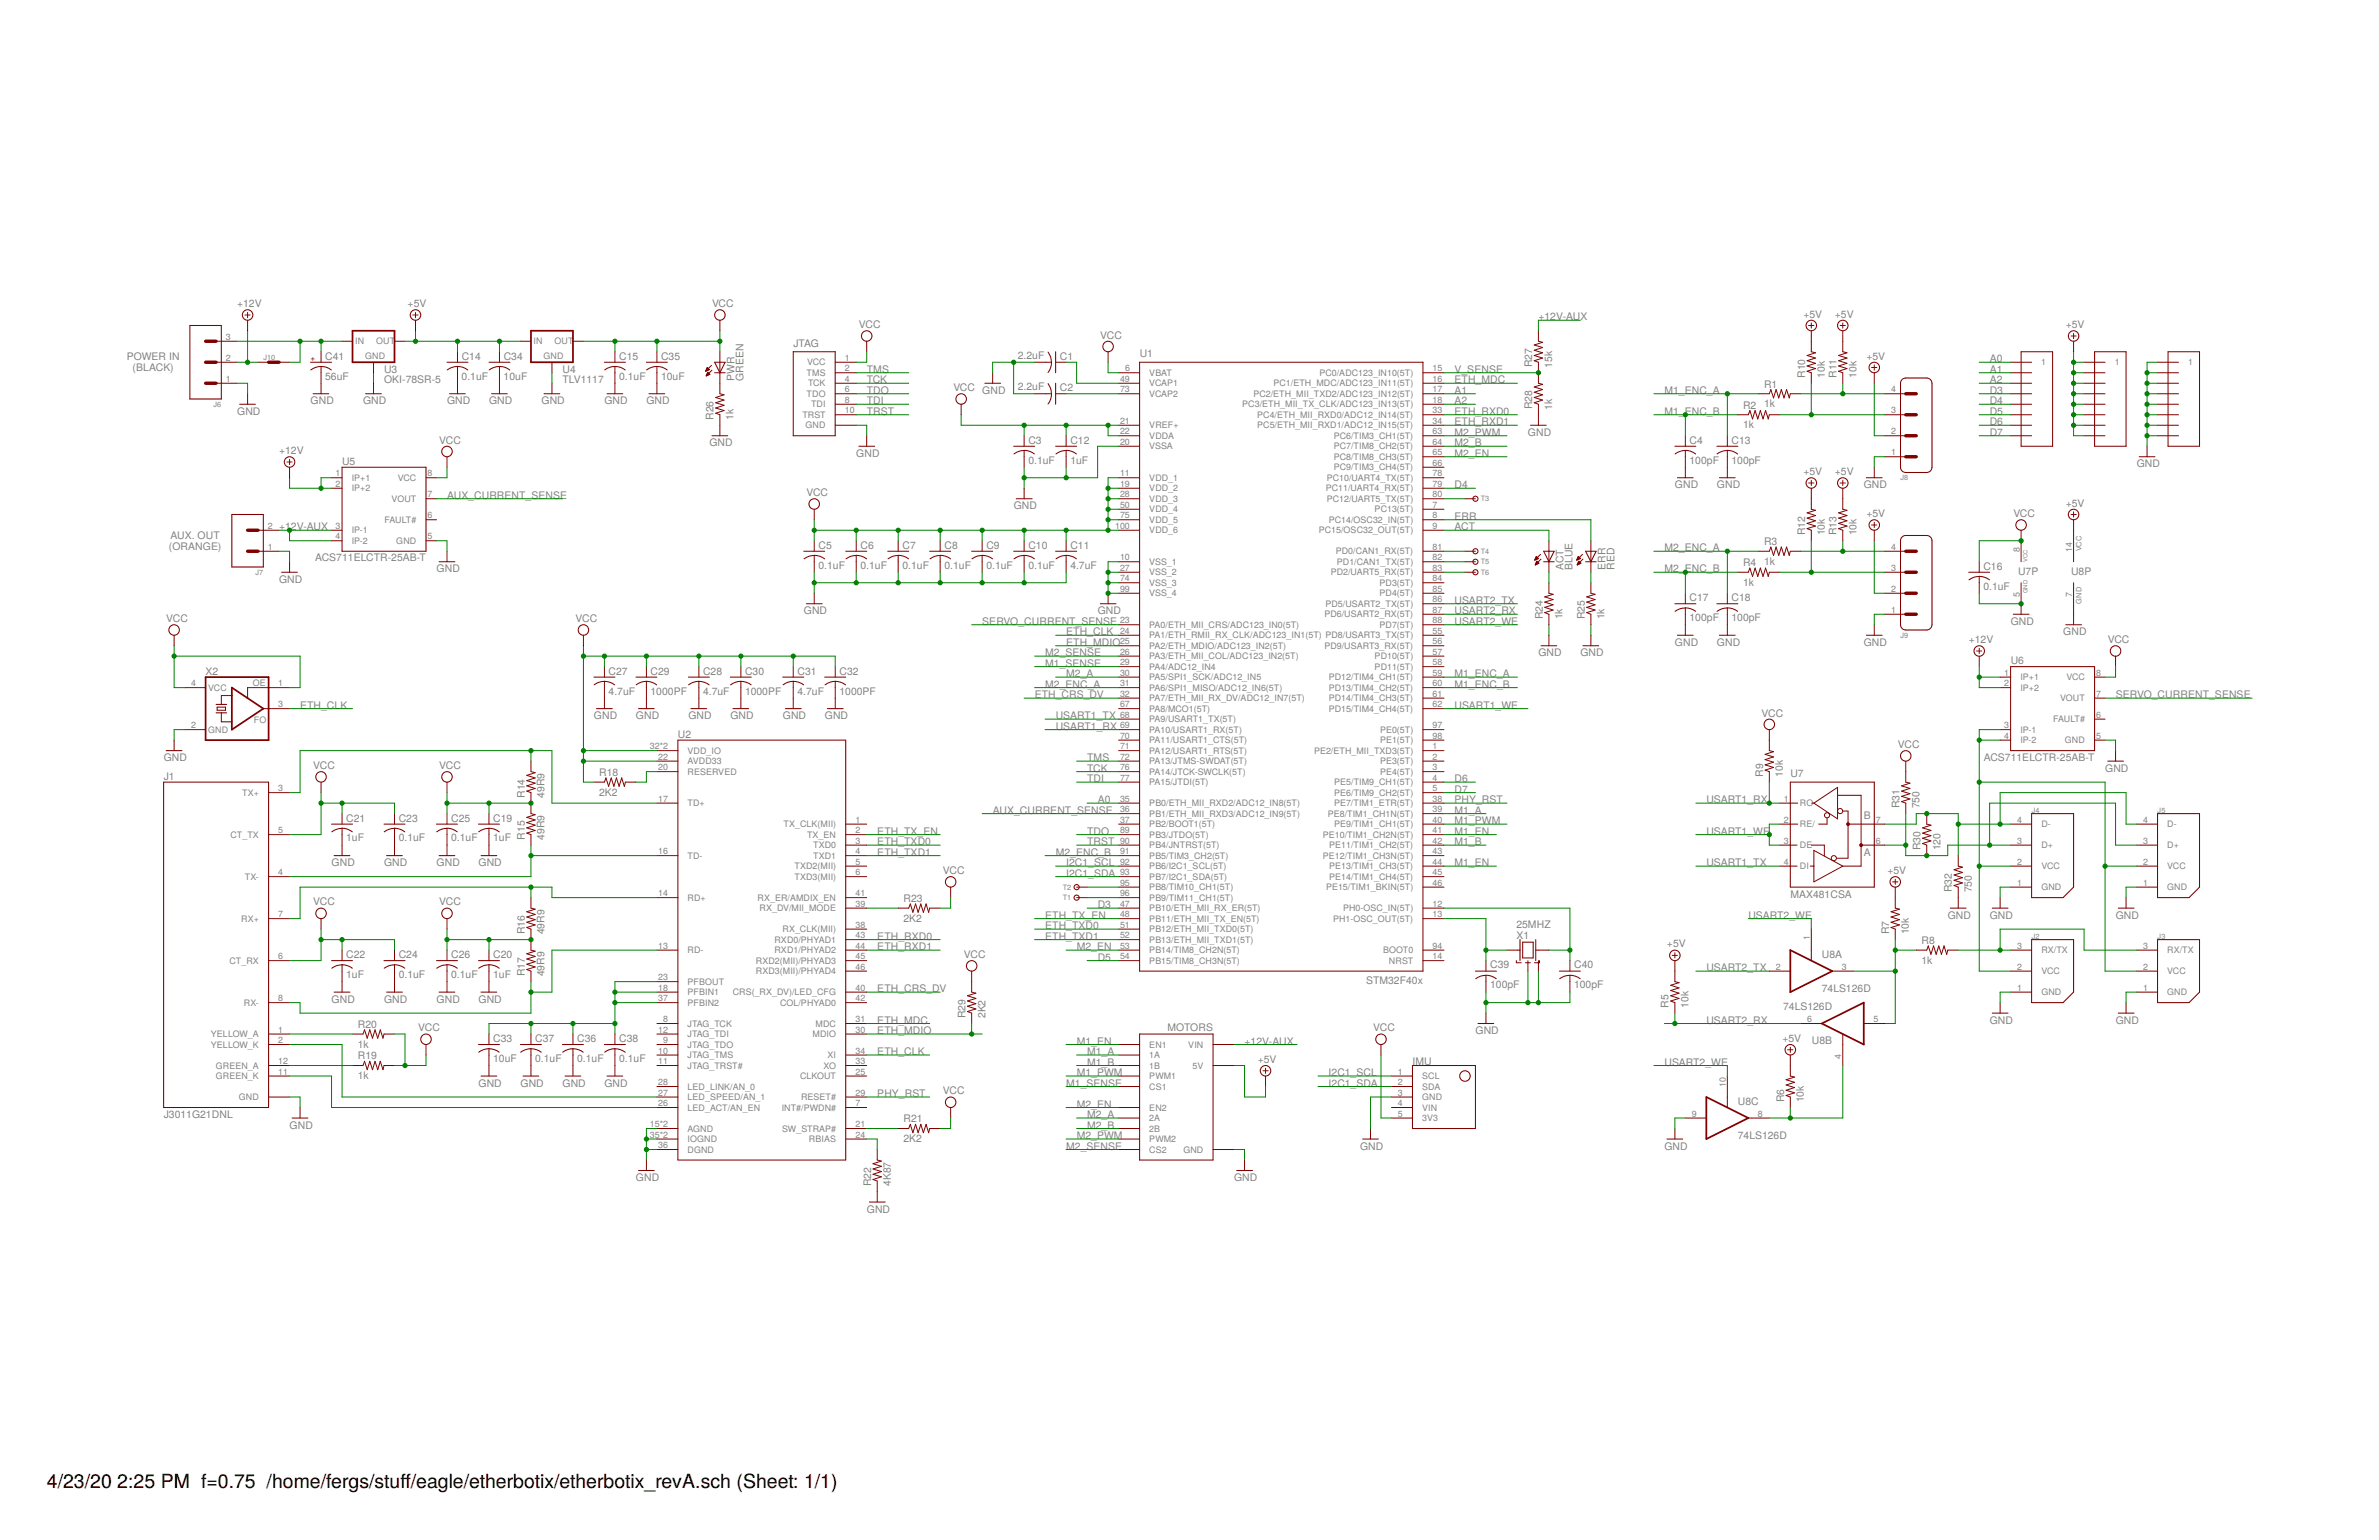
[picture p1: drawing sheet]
<svg xmlns="http://www.w3.org/2000/svg" width="432mm" height="279mm" viewBox="0 0 432 279" stroke-linecap="round" stroke-linejoin="round" font-family="sans-serif">
<defs><g id="words">
<g font-size="3.5">
<text x="8.5" y="269.9">4/23/20</text>
<text x="21.3" y="269.9">2:25 PM f=0.75 /home/fergs/stuf/eagle/etherbotix/etherbotix_revA.sch (Sheet: 1/1)</text>
<text x="72.7" y="269.9">f</text>
</g>
<g font-size="1.9" fill="#808080">
<text x="43" y="55.7">+12V</text>
<text x="74" y="55.7">+5V</text>
<text x="129.2" y="55.7">VCC</text>
<text x="155.9" y="59.5">VCC</text>
<text x="279.2" y="58.1">+12V-AUX</text>
<text x="327.3" y="57.6">+5V</text>
<text x="333" y="57.6">+5V</text>
<text x="374.9" y="59.5">+5V</text>
<text x="23" y="65.4">POWER IN</text>
<text x="59" y="65.3">C41</text>
<text x="83.8" y="65.3">C14</text>
<text x="91.4" y="65.3">C34</text>
<text x="112.4" y="65.3">C15</text>
<text x="120" y="65.3">C35</text>
<text x="144" y="62.9">JTAG</text>
<text x="184.7" y="65.1">2.2uF</text>
<text x="192.4" y="65.3">C1</text>
<text x="199.7" y="61.4">VCC</text>
<text x="206.9" y="64.8">U1</text>
<text x="338.8" y="65.3">+5V</text>
<text x="361.1" y="65.7">A0</text>
<text x="24" y="67.4">(BLACK)</text>
<text x="59" y="68.9">56uF</text>
<text x="69.7" y="69.5">OKI-78SR-5</text>
<text x="69.7" y="67.6">U3</text>
<text x="83.8" y="68.9">0.1uF</text>
<text x="91.4" y="68.9">10uF</text>
<text x="102.1" y="69.5">TLV1117</text>
<text x="102.1" y="67.6">U4</text>
<text x="112.4" y="68.9">0.1uF</text>
<text x="120" y="68.9">10uF</text>
<text x="133.3" y="69.1" transform="rotate(-90 133.3 69.1)">PWR</text>
<text x="134.9" y="69.1" transform="rotate(-90 134.9 69.1)">GREEN</text>
<text x="157.3" y="67.6">TMS</text>
<text x="157.3" y="69.5">TCK</text>
<text x="157.3" y="71.4">TDO</text>
<text x="173" y="71">VCC</text>
<text x="178.3" y="71.4">GND</text>
<text x="184.7" y="70.8">2.2uF</text>
<text x="192.4" y="71">C2</text>
<text x="264" y="69.5">ETH_MDC</text>
<text x="264" y="71.4">A1</text>
<text x="264" y="67.6">V_SENSE</text>
<text x="278.1" y="66.7" transform="rotate(-90 278.1 66.7)">R27</text>
<text x="281.7" y="66.7" transform="rotate(-90 281.7 66.7)">15k</text>
<text x="302.1" y="71.4">M1_ENC_A</text>
<text x="320.2" y="70.3">R1</text>
<text x="327.6" y="68.6" transform="rotate(-90 327.6 68.6)">R10</text>
<text x="331.2" y="68.6" transform="rotate(-90 331.2 68.6)">10k</text>
<text x="333.3" y="68.6" transform="rotate(-90 333.3 68.6)">R11</text>
<text x="336.9" y="68.6" transform="rotate(-90 336.9 68.6)">10k</text>
<text x="361.1" y="67.6">A1</text>
<text x="361.1" y="69.5">A2</text>
<text x="361.1" y="71.4">D3</text>
<text x="43" y="75.3">GND</text>
<text x="56.4" y="73.3">GND</text>
<text x="65.9" y="73.3">GND</text>
<text x="81.1" y="73.3">GND</text>
<text x="88.8" y="73.3">GND</text>
<text x="98.3" y="73.3">GND</text>
<text x="109.7" y="73.3">GND</text>
<text x="117.3" y="73.3">GND</text>
<text x="129.5" y="76.2" transform="rotate(-90 129.5 76.2)">R26</text>
<text x="133.1" y="76.2" transform="rotate(-90 133.1 76.2)">1k</text>
<text x="157.3" y="73.3">TDI</text>
<text x="157.3" y="75.3">TRST</text>
<text x="264" y="75.3">ETH_RXD0</text>
<text x="264" y="77.2">ETH_RXD1</text>
<text x="264" y="73.3">A2</text>
<text x="278.1" y="74.3" transform="rotate(-90 278.1 74.3)">R28</text>
<text x="281.7" y="74.3" transform="rotate(-90 281.7 74.3)">1k</text>
<text x="302.1" y="75.3">M1_ENC_B</text>
<text x="316.4" y="77.7">1k</text>
<text x="316.4" y="74.1">R2</text>
<text x="320.2" y="73.9">1k</text>
<text x="361.1" y="73.3">D4</text>
<text x="361.1" y="75.3">D5</text>
<text x="361.1" y="77.2">D6</text>
<text x="50.6" y="82.4">+12V</text>
<text x="79.7" y="80.5">VCC</text>
<text x="128.8" y="81">GND</text>
<text x="155.4" y="82.9">GND</text>
<text x="186.7" y="80.5">C3</text>
<text x="194.3" y="80.5">C12</text>
<text x="264" y="82.9">M2_EN</text>
<text x="264" y="81">M2_B</text>
<text x="264" y="79.1">M2_PWM</text>
<text x="277.3" y="79.1">GND</text>
<text x="306.7" y="80.5">C4</text>
<text x="314.3" y="80.5">C13</text>
<text x="361.1" y="79.1">D7</text>
<text x="62.1" y="84.3">U5</text>
<text x="186.7" y="84.1">0.1uF</text>
<text x="194.3" y="84.1">1uF</text>
<text x="264" y="88.6">D4</text>
<text x="304" y="88.6">GND</text>
<text x="306.7" y="84.1">100pF</text>
<text x="311.6" y="88.6">GND</text>
<text x="314.3" y="84.1">100pF</text>
<text x="327.3" y="86.2">+5V</text>
<text x="333" y="86.2">+5V</text>
<text x="338.3" y="88.6">GND</text>
<text x="387.8" y="84.8">GND</text>
<text x="81.1" y="90.5">AUX_CURRENT_SENSE</text>
<text x="146.4" y="90">VCC</text>
<text x="184" y="92.4">GND</text>
<text x="264" y="94.3">ERR</text>
<text x="338.8" y="93.8">+5V</text>
<text x="365.4" y="93.8">VCC</text>
<text x="374.9" y="91.9">+5V</text>
<text x="30.6" y="99.8">(ORANGE)</text>
<text x="31" y="97.8">AUX. OUT</text>
<text x="50.6" y="96.2">+12V-AUX</text>
<text x="57.2" y="101.8">ACS711ELCTR-25AB-T</text>
<text x="148.6" y="99.5">C5</text>
<text x="156.2" y="99.5">C6</text>
<text x="163.8" y="99.5">C7</text>
<text x="171.4" y="99.5">C8</text>
<text x="179" y="99.5">C9</text>
<text x="186.7" y="99.5">C10</text>
<text x="194.3" y="99.5">C11</text>
<text x="264" y="96.2">ACT</text>
<text x="302.1" y="100">M2_ENC_A</text>
<text x="320.2" y="98.9">R3</text>
<text x="327.6" y="97.1" transform="rotate(-90 327.6 97.1)">R12</text>
<text x="331.2" y="97.2" transform="rotate(-90 331.2 97.2)">10k</text>
<text x="333.3" y="97.1" transform="rotate(-90 333.3 97.1)">R13</text>
<text x="336.9" y="97.2" transform="rotate(-90 336.9 97.2)">10k</text>
<text x="50.7" y="105.7">GND</text>
<text x="79.2" y="103.8">GND</text>
<text x="148.6" y="103.1">0.1uF</text>
<text x="156.2" y="103.1">0.1uF</text>
<text x="163.8" y="103.1">0.1uF</text>
<text x="171.4" y="103.1">0.1uF</text>
<text x="179" y="103.1">0.1uF</text>
<text x="186.7" y="103.1">0.1uF</text>
<text x="194.3" y="103.1">4.7uF</text>
<text x="283.8" y="103.4" transform="rotate(-90 283.8 103.4)">ACT</text>
<text x="285.4" y="103.4" transform="rotate(-90 285.4 103.4)">BLUE</text>
<text x="291.4" y="103.4" transform="rotate(-90 291.4 103.4)">ERR</text>
<text x="293" y="103.4" transform="rotate(-90 293 103.4)">RED</text>
<text x="302.1" y="103.8">M2_ENC_B</text>
<text x="316.4" y="106.3">1k</text>
<text x="316.4" y="102.7">R4</text>
<text x="320.2" y="102.5">1k</text>
<text x="360" y="107">0.1uF</text>
<text x="360" y="103.3">C16</text>
<text x="366.3" y="104.4">U7P</text>
<text x="375.9" y="104.3">U8P</text>
<text x="30.2" y="112.9">VCC</text>
<text x="104.5" y="112.9">VCC</text>
<text x="145.9" y="111.4">GND</text>
<text x="178.3" y="113.3">SERVO_CURRENT_SENSE</text>
<text x="199.2" y="111.4">GND</text>
<text x="264" y="113.3">USART2_WE</text>
<text x="264" y="109.5">USART2_TX</text>
<text x="264" y="111.4">USART2_RX</text>
<text x="280" y="112.4" transform="rotate(-90 280 112.4)">R24</text>
<text x="283.6" y="112.4" transform="rotate(-90 283.6 112.4)">1k</text>
<text x="287.6" y="112.4" transform="rotate(-90 287.6 112.4)">R25</text>
<text x="291.2" y="112.4" transform="rotate(-90 291.2 112.4)">1k</text>
<text x="306.7" y="112.7">100pF</text>
<text x="306.7" y="109.1">C17</text>
<text x="314.3" y="112.7">100pF</text>
<text x="314.3" y="109.1">C18</text>
<text x="365" y="113.3">GND</text>
<text x="189.7" y="119.1">M2_SENSE</text>
<text x="193.5" y="117.1">ETH_MDIO</text>
<text x="193.5" y="115.2">ETH_CLK</text>
<text x="279.2" y="119.1">GND</text>
<text x="286.9" y="119.1">GND</text>
<text x="304" y="117.1">GND</text>
<text x="311.6" y="117.1">GND</text>
<text x="338.3" y="117.1">GND</text>
<text x="357.3" y="116.7">+12V</text>
<text x="374.5" y="115.2">GND</text>
<text x="382.6" y="116.7">VCC</text>
<text x="37.3" y="122.4">X2</text>
<text x="110.5" y="122.4">C27</text>
<text x="118.1" y="122.4">C29</text>
<text x="127.6" y="122.4">C28</text>
<text x="135.2" y="122.4">C30</text>
<text x="144.8" y="122.4">C31</text>
<text x="152.4" y="122.4">C32</text>
<text x="189.7" y="121">M1_SENSE</text>
<text x="189.7" y="124.8">M2_ENC_A</text>
<text x="193.5" y="122.9">M2_A</text>
<text x="264" y="122.9">M1_ENC_A</text>
<text x="264" y="124.8">M1_ENC_B</text>
<text x="365" y="120.5">U6</text>
<text x="54.5" y="128.6">ETH_CLK</text>
<text x="107.8" y="130.5">GND</text>
<text x="110.5" y="126">4.7uF</text>
<text x="115.4" y="130.5">GND</text>
<text x="118.1" y="126">1000PF</text>
<text x="125" y="130.5">GND</text>
<text x="127.6" y="126">4.7uF</text>
<text x="132.6" y="130.5">GND</text>
<text x="135.2" y="126">1000PF</text>
<text x="142.1" y="130.5">GND</text>
<text x="144.7" y="126">4.7uF</text>
<text x="149.7" y="130.5">GND</text>
<text x="152.4" y="126">1000PF</text>
<text x="187.8" y="126.7">ETH_CRS_DV</text>
<text x="191.6" y="130.5">USART1_TX</text>
<text x="264" y="128.6">USART1_WE</text>
<text x="319.7" y="130">VCC</text>
<text x="384" y="126.7">SERVO_CURRENT_SENSE</text>
<text x="123" y="133.8">U2</text>
<text x="191.6" y="132.4">USART1_RX</text>
<text x="344.5" y="135.7">VCC</text>
<text x="29.7" y="138.1">GND</text>
<text x="29.7" y="141.4">J1</text>
<text x="56.9" y="139.5">VCC</text>
<text x="79.7" y="139.5">VCC</text>
<text x="108.8" y="140.8">R18</text>
<text x="197.3" y="138.1">TMS</text>
<text x="197.3" y="140">TCK</text>
<text x="197.3" y="141.9">TDI</text>
<text x="264" y="141.9">D6</text>
<text x="264" y="143.8">D7</text>
<text x="320" y="140.9" transform="rotate(-90 320 140.9)">R9</text>
<text x="323.6" y="141" transform="rotate(-90 323.6 141)">10k</text>
<text x="325" y="141">U7</text>
<text x="360" y="138">ACS711ELCTR-25AB-T</text>
<text x="382.1" y="140">GND</text>
<text x="62.9" y="149">C21</text>
<text x="72.4" y="149">C23</text>
<text x="81.9" y="149">C25</text>
<text x="89.5" y="149">C19</text>
<text x="95.2" y="144.7" transform="rotate(-90 95.2 144.7)">R14</text>
<text x="98.8" y="144.8" transform="rotate(-90 98.8 144.8)">49R9</text>
<text x="108.7" y="144.4">2K2</text>
<text x="180.2" y="147.6">AUX_CURRENT_SENSE</text>
<text x="199.2" y="145.7">A0</text>
<text x="264" y="147.6">M1_A</text>
<text x="264" y="149.5">M1_PWM</text>
<text x="264" y="145.7">PHY_RST</text>
<text x="309.7" y="145.7">USART1_RX</text>
<text x="338.3" y="148.6">B</text>
<text x="344.8" y="146.7" transform="rotate(-90 344.8 146.7)">R31</text>
<text x="348.4" y="146.7" transform="rotate(-90 348.4 146.7)">750</text>
<text x="62.8" y="152.7">1uF</text>
<text x="72.4" y="152.7">0.1uF</text>
<text x="81.9" y="152.7">0.1uF</text>
<text x="89.5" y="152.7">1uF</text>
<text x="95.2" y="152.4" transform="rotate(-90 95.2 152.4)">R15</text>
<text x="98.8" y="152.4" transform="rotate(-90 98.8 152.4)">49R9</text>
<text x="159.2" y="151.4">ETH_TX_EN</text>
<text x="159.2" y="153.3">ETH_TXD0</text>
<text x="159.2" y="155.2">ETH_TXD1</text>
<text x="191.6" y="155.2">M2_ENC_B</text>
<text x="197.3" y="153.3">TRST</text>
<text x="197.3" y="151.4">TDO</text>
<text x="264" y="151.4">M1_EN</text>
<text x="264" y="153.3">M1_B</text>
<text x="309.7" y="151.4">USART1_WE</text>
<text x="338.3" y="155.2">A</text>
<text x="348.6" y="154.3" transform="rotate(-90 348.6 154.3)">R30</text>
<text x="352.2" y="154.3" transform="rotate(-90 352.2 154.3)">120</text>
<text x="60.2" y="157.1">GND</text>
<text x="69.7" y="157.1">GND</text>
<text x="79.2" y="157.1">GND</text>
<text x="86.9" y="157.1">GND</text>
<text x="171.1" y="158.6">VCC</text>
<text x="193.5" y="157.1">I2C1_SCL</text>
<text x="193.5" y="159">I2C1_SDA</text>
<text x="264" y="157.1">M1_EN</text>
<text x="309.7" y="157.1">USART1_TX</text>
<text x="342.6" y="158.6">+5V</text>
<text x="354.3" y="161.9" transform="rotate(-90 354.3 161.9)">R32</text>
<text x="357.9" y="161.9" transform="rotate(-90 357.9 161.9)">750</text>
<text x="56.9" y="164.3">VCC</text>
<text x="79.7" y="164.3">VCC</text>
<text x="164" y="167.2">2K2</text>
<text x="164" y="163.6">R23</text>
<text x="189.7" y="166.7">ETH_TX_EN</text>
<text x="199.2" y="164.8">D3</text>
<text x="317.3" y="166.7">USART2_WE</text>
<text x="325" y="162.9">MAX481CSA</text>
<text x="353.5" y="166.7">GND</text>
<text x="361.1" y="166.7">GND</text>
<text x="384" y="166.7">GND</text>
<text x="62.9" y="173.8">C22</text>
<text x="72.4" y="173.8">C24</text>
<text x="81.9" y="173.8">C26</text>
<text x="89.5" y="173.8">C20</text>
<text x="95.2" y="169.5" transform="rotate(-90 95.2 169.5)">R16</text>
<text x="98.8" y="169.5" transform="rotate(-90 98.8 169.5)">49R9</text>
<text x="159.2" y="170.5">ETH_RXD0</text>
<text x="159.2" y="172.4">ETH_RXD1</text>
<text x="175" y="173.8">VCC</text>
<text x="189.7" y="168.6">ETH_TXD0</text>
<text x="189.7" y="170.5">ETH_TXD1</text>
<text x="195.4" y="172.4">M2_EN</text>
<text x="275.2" y="168.4">25MHZ</text>
<text x="275.2" y="170.3">X1</text>
<text x="302.6" y="171.9">+5V</text>
<text x="330.7" y="173.8">U8A</text>
<text x="342.9" y="169.5" transform="rotate(-90 342.9 169.5)">R7</text>
<text x="346.5" y="169.5" transform="rotate(-90 346.5 169.5)">10k</text>
<text x="348.8" y="171.3">R8</text>
<text x="62.8" y="177.4">1uF</text>
<text x="72.4" y="177.4">0.1uF</text>
<text x="81.9" y="177.4">0.1uF</text>
<text x="89.5" y="177.4">1uF</text>
<text x="95.2" y="177.1" transform="rotate(-90 95.2 177.1)">R17</text>
<text x="98.8" y="177.1" transform="rotate(-90 98.8 177.1)">49R9</text>
<text x="159.2" y="180">ETH_CRS_DV</text>
<text x="199.2" y="174.3">D5</text>
<text x="248" y="178.5">STM32F40x</text>
<text x="270.5" y="179.3">100pF</text>
<text x="270.5" y="175.7">C39</text>
<text x="285.7" y="179.3">100pF</text>
<text x="285.7" y="175.7">C40</text>
<text x="309.7" y="176.2">USART2_TX</text>
<text x="330.7" y="180">74LS126D</text>
<text x="348.8" y="174.9">1k</text>
<text x="60.2" y="181.9">GND</text>
<text x="69.7" y="181.9">GND</text>
<text x="79.2" y="181.9">GND</text>
<text x="86.9" y="181.9">GND</text>
<text x="159.2" y="185.7">ETH_MDC</text>
<text x="175.2" y="184.7" transform="rotate(-90 175.2 184.7)">R29</text>
<text x="178.8" y="184.8" transform="rotate(-90 178.8 184.8)">2K2</text>
<text x="302.9" y="182.8" transform="rotate(-90 302.9 182.8)">R5</text>
<text x="306.5" y="182.8" transform="rotate(-90 306.5 182.8)">10k</text>
<text x="309.7" y="185.7">USART2_RX</text>
<text x="323.7" y="183.2">74LS126D</text>
<text x="361.1" y="185.7">GND</text>
<text x="384" y="185.7">GND</text>
<text x="64.9" y="190.1">1k</text>
<text x="64.9" y="186.5">R20</text>
<text x="75.9" y="187.1">VCC</text>
<text x="89.5" y="189">C33</text>
<text x="97.1" y="189">C37</text>
<text x="104.8" y="189">C36</text>
<text x="112.4" y="189">C38</text>
<text x="159.2" y="187.6">ETH_MDIO</text>
<text x="159.2" y="191.4">ETH_CLK</text>
<text x="195.4" y="189.5">M1_EN</text>
<text x="197.3" y="191.4">M1_A</text>
<text x="211.9" y="187.1">MOTORS</text>
<text x="225.9" y="189.5">+12V-AUX</text>
<text x="249.2" y="187.1">VCC</text>
<text x="267.8" y="187.6">GND</text>
<text x="323.5" y="189">+5V</text>
<text x="328.9" y="189.4">U8B</text>
<text x="64.9" y="195.8">1k</text>
<text x="64.9" y="192.2">R19</text>
<text x="86.9" y="197.1">GND</text>
<text x="89.5" y="192.7">10uF</text>
<text x="94.5" y="197.1">GND</text>
<text x="97.1" y="192.7">0.1uF</text>
<text x="102.1" y="197.1">GND</text>
<text x="104.7" y="192.7">0.1uF</text>
<text x="109.7" y="197.1">GND</text>
<text x="112.4" y="192.7">0.1uF</text>
<text x="193.5" y="197.1">M1_SENSE</text>
<text x="195.4" y="195.2">M1_PWM</text>
<text x="197.3" y="193.3">M1_B</text>
<text x="228.3" y="192.8">+5V</text>
<text x="241.1" y="195.2">I2C1_SCL</text>
<text x="241.1" y="197.1">I2C1_SDA</text>
<text x="256.4" y="193.1">IMU</text>
<text x="302.1" y="193.3">USART2_WE</text>
<text x="29.7" y="202.8">J3011G21DNL</text>
<text x="159.2" y="199">PHY_RST</text>
<text x="164" y="203.6">R21</text>
<text x="171.1" y="198.6">VCC</text>
<text x="195.4" y="200.9">M2_EN</text>
<text x="197.3" y="202.8">M2_A</text>
<text x="315.4" y="200.5">U8C</text>
<text x="323.8" y="200" transform="rotate(-90 323.8 200)">R6</text>
<text x="327.4" y="200" transform="rotate(-90 327.4 200)">10k</text>
<text x="52.6" y="204.7">GND</text>
<text x="164" y="207.2">2K2</text>
<text x="193.5" y="208.6">M2_SENSE</text>
<text x="195.4" y="206.7">M2_PWM</text>
<text x="197.3" y="204.7">M2_B</text>
<text x="246.9" y="208.6">GND</text>
<text x="302.1" y="208.6">GND</text>
<text x="315.4" y="206.7">74LS126D</text>
<text x="115.4" y="214.3">GND</text>
<text x="158.1" y="215.2" transform="rotate(-90 158.1 215.2)">R22</text>
<text x="161.7" y="215.2" transform="rotate(-90 161.7 215.2)">4K87</text>
<text x="224" y="214.3">GND</text>
<text x="157.3" y="220">GND</text>
</g>
<g font-size="1.6" fill="#808080">
<text x="41" y="65.5">2</text>
<text x="41" y="61.7">3</text>
<text x="64.5" y="62.4">IN</text>
<text x="66.3" y="65.2">GND</text>
<text x="68.3" y="62.4">OUT</text>
<text x="96.9" y="62.4">IN</text>
<text x="98.7" y="65.2">GND</text>
<text x="100.7" y="62.4">OUT</text>
<text x="153.4" y="65.5">1</text>
<text x="41" y="69.3">1</text>
<text x="146.4" y="68.2">TMS</text>
<text x="146.5" y="66.3">VCC</text>
<text x="146.7" y="70.1">TCK</text>
<text x="153.4" y="71.2">6</text>
<text x="153.4" y="69.3">4</text>
<text x="153.4" y="67.4">2</text>
<text x="203.3" y="69.3">49</text>
<text x="203.3" y="71.2">73</text>
<text x="204.2" y="67.4">6</text>
<text x="208.6" y="68.2">VBAT</text>
<text x="208.6" y="70.1">VCAP1</text>
<text x="231.1" y="70.1">PC1/ETH_MDC/ADC123_IN11(5T)</text>
<text x="239.5" y="68.2">PC0/ADC123_IN10(5T)</text>
<text x="260" y="67.4">15</text>
<text x="260" y="69.3">16</text>
<text x="260" y="71.2">17</text>
<text x="343.3" y="71.2">4</text>
<text x="370.5" y="66.3">1</text>
<text x="383.8" y="66.3">1</text>
<text x="397.2" y="66.3">1</text>
<text x="145.6" y="75.8">TRST</text>
<text x="146.2" y="77.7">GND</text>
<text x="146.4" y="72">TDO</text>
<text x="147.2" y="73.9">TDI</text>
<text x="153.4" y="75">10</text>
<text x="153.4" y="73.1">8</text>
<text x="203.3" y="76.9">21</text>
<text x="208.6" y="77.7">VREF+</text>
<text x="208.6" y="72">VCAP2</text>
<text x="225.5" y="73.9">PC3/ETH_MII_TX_CLK/ADC123_IN13(5T)</text>
<text x="227.5" y="72">PC2/ETH_MII_TXD2/ADC123_IN12(5T)</text>
<text x="228.2" y="75.8">PC4/ETH_MII_RXD0/ADC12_IN14(5T)</text>
<text x="228.2" y="77.7">PC5/ETH_MII_RXD1/ADC12_IN15(5T)</text>
<text x="260" y="73.1">18</text>
<text x="260" y="75">33</text>
<text x="260" y="76.9">34</text>
<text x="343.3" y="75">3</text>
<text x="203.3" y="80.7">20</text>
<text x="203.3" y="78.8">22</text>
<text x="208.6" y="81.5">VSSA</text>
<text x="208.6" y="79.6">VDDA</text>
<text x="242.1" y="79.6">PC6/TIM3_CH1(5T)</text>
<text x="242.1" y="81.5">PC7/TIM8_CH2(5T)</text>
<text x="242.1" y="83.4">PC8/TIM8_CH3(5T)</text>
<text x="260" y="78.8">63</text>
<text x="260" y="80.7">64</text>
<text x="260" y="82.6">65</text>
<text x="343.3" y="78.8">2</text>
<text x="343.3" y="82.6">1</text>
<text x="60.9" y="86.4">1</text>
<text x="60.9" y="88.3">2</text>
<text x="63.8" y="87.2">IP+1</text>
<text x="63.8" y="89.2">IP+2</text>
<text x="72.2" y="87.2">VCC</text>
<text x="77.6" y="86.4">8</text>
<text x="203.3" y="86.4">11</text>
<text x="203.3" y="88.3">19</text>
<text x="208.6" y="87.2">VDD_1</text>
<text x="208.6" y="89.2">VDD_2</text>
<text x="240.6" y="89.2">PC11/UART4_RX(5T)</text>
<text x="240.8" y="87.2">PC10/UART4_TX(5T)</text>
<text x="242.1" y="85.3">PC9/TIM3_CH4(5T)</text>
<text x="260" y="84.5">66</text>
<text x="260" y="86.4">78</text>
<text x="260" y="88.3">79</text>
<text x="48.6" y="95.9">2</text>
<text x="60.9" y="95.9">3</text>
<text x="69.8" y="94.9">FAULT#</text>
<text x="71.1" y="91.1">VOUT</text>
<text x="77.6" y="90.2">7</text>
<text x="77.6" y="94">6</text>
<text x="202.4" y="95.9">100</text>
<text x="203.3" y="90.2">28</text>
<text x="203.3" y="92.1">50</text>
<text x="203.3" y="94">75</text>
<text x="208.6" y="91.1">VDD_3</text>
<text x="208.6" y="93">VDD_4</text>
<text x="208.6" y="94.9">VDD_5</text>
<text x="240.8" y="91.1">PC12/UART5_TX(5T)</text>
<text x="241.2" y="94.9">PC14/OSC32_IN(5T)</text>
<text x="249.5" y="93">PC13(5T)</text>
<text x="260" y="92.1">7</text>
<text x="260" y="94">8</text>
<text x="260" y="95.9">9</text>
<text x="260" y="90.2">80</text>
<text x="48.6" y="99.7">1</text>
<text x="60.9" y="97.8">4</text>
<text x="63.8" y="96.8">IP-1</text>
<text x="63.8" y="98.7">IP-2</text>
<text x="71.9" y="98.7">GND</text>
<text x="77.6" y="97.8">5</text>
<text x="203.3" y="101.6">10</text>
<text x="208.6" y="96.8">VDD_6</text>
<text x="239.4" y="96.8">PC15/OSC32_OUT(5T)</text>
<text x="242.5" y="100.6">PD0/CAN1_RX(5T)</text>
<text x="260" y="99.7">81</text>
<text x="260" y="101.6">82</text>
<text x="343.3" y="99.7">4</text>
<text x="366.6" y="100.2" transform="rotate(-90 366.6 100.2)">8</text>
<text x="376.1" y="100.2" transform="rotate(-90 376.1 100.2)">14</text>
<text x="203.3" y="103.5">27</text>
<text x="203.3" y="105.5">74</text>
<text x="203.3" y="107.4">99</text>
<text x="208.6" y="102.5">VSS_1</text>
<text x="208.6" y="104.4">VSS_2</text>
<text x="208.6" y="106.3">VSS_3</text>
<text x="241.5" y="104.4">PD2/UART5_RX(5T)</text>
<text x="242.6" y="102.5">PD1/CAN1_TX(5T)</text>
<text x="250.4" y="106.3">PD3(5T)</text>
<text x="260" y="103.5">83</text>
<text x="260" y="105.5">84</text>
<text x="260" y="107.4">85</text>
<text x="343.3" y="107.4">2</text>
<text x="343.3" y="103.5">3</text>
<text x="203.3" y="113.1">23</text>
<text x="208.6" y="113.9">PA0/ETH_MII_CRS/ADC123_IN0(5T)</text>
<text x="208.6" y="108.2">VSS_4</text>
<text x="240.4" y="112">PD6/USART2_RX(5T)</text>
<text x="240.6" y="110.1">PD5/USART2_TX(5T)</text>
<text x="250.4" y="108.2">PD4(5T)</text>
<text x="250.4" y="113.9">PD7(5T)</text>
<text x="260" y="109.3">86</text>
<text x="260" y="111.2">87</text>
<text x="260" y="113.1">88</text>
<text x="343.3" y="111.2">1</text>
<text x="366.6" y="108.4" transform="rotate(-90 366.6 108.4)">5</text>
<text x="376.1" y="108.4" transform="rotate(-90 376.1 108.4)">7</text>
<text x="203.3" y="115">24</text>
<text x="203.3" y="116.9">25</text>
<text x="203.3" y="118.8">26</text>
<text x="208.6" y="115.8">PA1/ETH_RMII_RX_CLK/ADC123_IN1(5T) PD8/USART3_TX(5T)</text>
<text x="208.6" y="117.7">PA2/ETH_MDIO/ADC123_IN2(5T)</text>
<text x="208.6" y="119.6">PA3/ETH_MII_COL/ADC123_IN2(5T)</text>
<text x="240.4" y="117.7">PD9/USART3_RX(5T)</text>
<text x="249.5" y="119.6">PD10(5T)</text>
<text x="260" y="115">55</text>
<text x="260" y="116.9">56</text>
<text x="260" y="118.8">57</text>
<text x="34.7" y="124.5">4</text>
<text x="37.8" y="125.3">VCC</text>
<text x="45.9" y="124.4">OE</text>
<text x="50.5" y="124.5">1</text>
<text x="203.3" y="120.7">29</text>
<text x="203.3" y="122.6">30</text>
<text x="203.3" y="124.5">31</text>
<text x="208.6" y="121.5">PA4/ADC12_IN4</text>
<text x="208.6" y="123.4">PA5/SPI1_SCK/ADC12_IN5</text>
<text x="208.6" y="125.3">PA6/SPI1_MISO/ADC12_IN6(5T)</text>
<text x="241.2" y="123.4">PD12/TIM4_CH1(5T)</text>
<text x="241.2" y="125.3">PD13/TIM4_CH2(5T)</text>
<text x="249.5" y="121.5">PD11(5T)</text>
<text x="260" y="120.7">58</text>
<text x="260" y="122.6">59</text>
<text x="260" y="124.5">60</text>
<text x="363.8" y="122.6">1</text>
<text x="363.8" y="124.5">2</text>
<text x="366.7" y="123.4">IP+1</text>
<text x="366.7" y="125.3">IP+2</text>
<text x="375.1" y="123.4">VCC</text>
<text x="380.4" y="122.6">8</text>
<text x="46.1" y="131.2">FO</text>
<text x="50.5" y="128.3">3</text>
<text x="203.3" y="126.4">32</text>
<text x="203.3" y="128.3">67</text>
<text x="203.3" y="130.2">68</text>
<text x="208.6" y="127.2">PA7/ETH_MII_RX_DV/ADC12_IN7(5T)</text>
<text x="208.6" y="129.1">PA8/MCO1(5T)</text>
<text x="208.6" y="131">PA9/USART1_TX(5T)</text>
<text x="241.2" y="127.2">PD14/TIM4_CH3(5T)</text>
<text x="241.2" y="129.1">PD15/TIM4_CH4(5T)</text>
<text x="260" y="126.4">61</text>
<text x="260" y="128.3">62</text>
<text x="372.7" y="131">FAULT#</text>
<text x="374" y="127.2">VOUT</text>
<text x="380.4" y="126.4">7</text>
<text x="380.4" y="130.2">6</text>
<text x="34.7" y="132.1">2</text>
<text x="37.8" y="133">GND</text>
<text x="118" y="135.9">32*2</text>
<text x="119.5" y="137.8">22</text>
<text x="124.8" y="136.8">VDD_IO</text>
<text x="203.3" y="132.1">69</text>
<text x="203.3" y="134">70</text>
<text x="203.3" y="135.9">71</text>
<text x="203.3" y="137.8">72</text>
<text x="208.6" y="133">PA10/USART1_RX(5T)</text>
<text x="208.6" y="134.9">PA11/USART1_CTS(5T)</text>
<text x="208.6" y="136.8">PA12/USART1_RTS(5T)</text>
<text x="238.5" y="136.8">PE2/ETH_MII_TXD3(5T)</text>
<text x="250.5" y="133">PE0(5T)</text>
<text x="250.5" y="134.9">PE1(5T)</text>
<text x="260" y="132.1">97</text>
<text x="260" y="134">98</text>
<text x="260" y="135.9">1</text>
<text x="260" y="137.8">2</text>
<text x="363.8" y="132.1">3</text>
<text x="363.8" y="134">4</text>
<text x="366.7" y="133">IP-1</text>
<text x="366.7" y="134.9">IP-2</text>
<text x="374.8" y="134.9">GND</text>
<text x="380.4" y="134">5</text>
<text x="50.5" y="143.5">3</text>
<text x="119.5" y="139.7">20</text>
<text x="124.8" y="138.7">AVDD33</text>
<text x="124.8" y="140.6">RESERVED</text>
<text x="203.3" y="139.7">76</text>
<text x="203.3" y="141.6">77</text>
<text x="208.6" y="138.7">PA13/JTMS-SWDAT(5T)</text>
<text x="208.6" y="140.6">PA14/JTCK-SWCLK(5T)</text>
<text x="208.6" y="142.5">PA15/JTDI(5T)</text>
<text x="242.2" y="142.5">PE5/TIM9_CH1(5T)</text>
<text x="250.5" y="138.7">PE3(5T)</text>
<text x="250.5" y="140.6">PE4(5T)</text>
<text x="260" y="139.7">3</text>
<text x="260" y="141.6">4</text>
<text x="260" y="143.5">5</text>
<text x="44" y="144.4">TX+</text>
<text x="119.5" y="145.4">17</text>
<text x="124.8" y="146.3">TD+</text>
<text x="155.3" y="149.3">1</text>
<text x="203.3" y="145.4">35</text>
<text x="203.3" y="147.4">36</text>
<text x="203.3" y="149.3">37</text>
<text x="208.6" y="146.3">PB0/ETH_MII_RXD2/ADC12_IN8(5T)</text>
<text x="208.6" y="148.2">PB1/ETH_MII_RXD3/ADC12_IN9(5T)</text>
<text x="241" y="148.2">PE8/TIM1_CH1N(5T)</text>
<text x="242.1" y="146.3">PE7/TIM1_ETR(5T)</text>
<text x="242.2" y="144.4">PE6/TIM9_CH2(5T)</text>
<text x="260" y="145.4">38</text>
<text x="260" y="147.4">39</text>
<text x="260" y="149.3">40</text>
<text x="323.8" y="145.4">1</text>
<text x="323.8" y="149.3">2</text>
<text x="326.7" y="146.3">RO</text>
<text x="340.4" y="149.3">7</text>
<text x="366.1" y="149.3">4</text>
<text x="389" y="149.3">4</text>
<text x="41.8" y="152">CT_TX</text>
<text x="50.5" y="151.2">5</text>
<text x="119.5" y="155">16</text>
<text x="124.8" y="155.8">TD-</text>
<text x="142.2" y="150.1">TX_CLK(MII)</text>
<text x="146.5" y="152">TX_EN</text>
<text x="147.6" y="153.9">TXD0</text>
<text x="147.6" y="155.8">TXD1</text>
<text x="155.3" y="151.2">2</text>
<text x="155.3" y="153.1">3</text>
<text x="155.3" y="155">4</text>
<text x="203.3" y="151.2">89</text>
<text x="203.3" y="153.1">90</text>
<text x="203.3" y="155">91</text>
<text x="208.6" y="150.1">PB2/BOOT1(5T)</text>
<text x="208.6" y="152">PB3/JTDO(5T)</text>
<text x="208.6" y="153.9">PB4/JNTRST(5T)</text>
<text x="208.6" y="155.8">PB5/TIM3_CH2(5T)</text>
<text x="240.1" y="152">PE10/TIM1_CH2N(5T)</text>
<text x="240.1" y="155.8">PE12/TIM1_CH3N(5T)</text>
<text x="241.3" y="153.9">PE11/TIM1_CH2(5T)</text>
<text x="242.2" y="150.1">PE9/TIM1_CH1(5T)</text>
<text x="260" y="151.2">41</text>
<text x="260" y="153.1">42</text>
<text x="260" y="155">43</text>
<text x="323.8" y="153.1">3</text>
<text x="326.7" y="150.1">RE/</text>
<text x="326.7" y="153.9">DE</text>
<text x="340.4" y="153.1">6</text>
<text x="366.1" y="153.1">3</text>
<text x="370.5" y="153.9">D+</text>
<text x="370.5" y="150.1">D-</text>
<text x="389" y="153.1">3</text>
<text x="393.4" y="153.9">D+</text>
<text x="393.4" y="150.1">D-</text>
<text x="44.5" y="159.6">TX-</text>
<text x="50.5" y="158.8">4</text>
<text x="144.2" y="157.7">TXD2(MII)</text>
<text x="144.2" y="159.6">TXD3(MII)</text>
<text x="155.3" y="156.9">5</text>
<text x="155.3" y="158.8">6</text>
<text x="203.3" y="156.9">92</text>
<text x="203.3" y="158.8">93</text>
<text x="203.3" y="160.7">95</text>
<text x="208.6" y="157.7">PB6/I2C1_SCL(5T)</text>
<text x="208.6" y="159.6">PB7/I2C1_SDA(5T)</text>
<text x="208.6" y="161.5">PB8/TIM10_CH1(5T)</text>
<text x="240.7" y="161.5">PE15/TIM1_BKIN(5T)</text>
<text x="241.3" y="157.7">PE13/TIM1_CH3(5T)</text>
<text x="241.3" y="159.6">PE14/TIM1_CH4(5T)</text>
<text x="260" y="156.9">44</text>
<text x="260" y="158.8">45</text>
<text x="260" y="160.7">46</text>
<text x="323.8" y="156.9">4</text>
<text x="326.7" y="157.7">DI</text>
<text x="366.1" y="156.9">2</text>
<text x="366.1" y="160.7">1</text>
<text x="370.5" y="157.7">VCC</text>
<text x="370.5" y="161.5">GND</text>
<text x="389" y="156.9">2</text>
<text x="389" y="160.7">1</text>
<text x="393.4" y="157.7">VCC</text>
<text x="393.4" y="161.5">GND</text>
<text x="43.8" y="167.2">RX+</text>
<text x="50.5" y="166.4">7</text>
<text x="119.5" y="162.6">14</text>
<text x="124.8" y="163.4">RD+</text>
<text x="137.5" y="163.4">RX_ER/AMDIX_EN</text>
<text x="137.9" y="165.3">RX_DV/MII_MODE</text>
<text x="155.3" y="164.5">39</text>
<text x="155.3" y="162.6">41</text>
<text x="203.3" y="162.6">96</text>
<text x="203.3" y="164.5">47</text>
<text x="203.3" y="166.4">48</text>
<text x="208.6" y="163.4">PB9/TIM11_CH1(5T)</text>
<text x="208.6" y="165.3">PB10/ETH_MII_RX_ER(5T)</text>
<text x="208.6" y="167.2">PB11/ETH_MII_TX_EN(5T)</text>
<text x="241.9" y="167.2">PH1-OSC_OUT(5T)</text>
<text x="243.8" y="165.3">PH0-OSC_IN(5T)</text>
<text x="260" y="164.5">12</text>
<text x="260" y="166.4">13</text>
<text x="119.5" y="172.1">13</text>
<text x="124.8" y="172.9">RD-</text>
<text x="140.6" y="171">RXD0/PHYAD1</text>
<text x="140.6" y="172.9">RXD1/PHYAD2</text>
<text x="142" y="169.1">RX_CLK(MII)</text>
<text x="155.3" y="170.2">43</text>
<text x="155.3" y="172.1">44</text>
<text x="155.3" y="168.3">38</text>
<text x="203.3" y="168.3">51</text>
<text x="203.3" y="170.2">52</text>
<text x="203.3" y="172.1">53</text>
<text x="208.6" y="169.1">PB12/ETH_MII_TXD0(5T)</text>
<text x="208.6" y="171">PB13/ETH_MII_TXD1(5T)</text>
<text x="208.6" y="172.9">PB14/TIM8_CH2N(5T)</text>
<text x="251.1" y="172.9">BOOT0</text>
<text x="260" y="172.1">94</text>
<text x="328.5" y="170.6" transform="rotate(-90 328.5 170.6)">1</text>
<text x="366.1" y="172.1">3</text>
<text x="370.5" y="172.9">RX/TX</text>
<text x="389" y="172.1">3</text>
<text x="393.4" y="172.9">RX/TX</text>
<text x="41.6" y="174.9">CT_RX</text>
<text x="50.5" y="174">6</text>
<text x="119.5" y="177.8">23</text>
<text x="119.5" y="179.7">18</text>
<text x="124.8" y="178.7">PFBOUT</text>
<text x="137.2" y="174.9">RXD2(MII)/PHYAD3</text>
<text x="137.2" y="176.8">RXD3(MII)/PHYAD4</text>
<text x="155.3" y="174">45</text>
<text x="155.3" y="175.9">46</text>
<text x="155.3" y="179.7">40</text>
<text x="203.3" y="174">54</text>
<text x="208.6" y="174.9">PB15/TIM8_CH3N(5T)</text>
<text x="252.1" y="174.9">NRST</text>
<text x="260" y="174">14</text>
<text x="322.3" y="175.9">2</text>
<text x="334.3" y="175.9">3</text>
<text x="366.1" y="175.9">2</text>
<text x="366.1" y="179.7">1</text>
<text x="370.5" y="176.8">VCC</text>
<text x="389" y="175.9">2</text>
<text x="389" y="179.7">1</text>
<text x="393.4" y="176.8">VCC</text>
<text x="44.3" y="182.5">RX-</text>
<text x="50.5" y="181.6">8</text>
<text x="119.5" y="181.6">37</text>
<text x="120.4" y="185.4">8</text>
<text x="124.8" y="180.6">PFBIN1</text>
<text x="124.8" y="182.5">PFBIN2</text>
<text x="133" y="180.6">CRS(_RX_DV)/LED_CFG</text>
<text x="141.6" y="182.5">COL/PHYAD0</text>
<text x="155.3" y="185.4">31</text>
<text x="155.3" y="181.6">42</text>
<text x="328" y="185.4">6</text>
<text x="340" y="185.4">5</text>
<text x="370.5" y="180.6">GND</text>
<text x="393.4" y="180.6">GND</text>
<text x="38.3" y="188.2">YELLOW_A</text>
<text x="38.3" y="190.1">YELLOW_K</text>
<text x="50.5" y="187.3">1</text>
<text x="50.5" y="189.2">2</text>
<text x="119.5" y="187.3">12</text>
<text x="119.5" y="191.2">10</text>
<text x="120.4" y="189.2">9</text>
<text x="124.8" y="186.3">JTAG_TCK</text>
<text x="124.8" y="188.2">JTAG_TDI</text>
<text x="124.8" y="190.1">JTAG_TDO</text>
<text x="124.8" y="192">JTAG_TMS</text>
<text x="147.5" y="188.2">MDIO</text>
<text x="148" y="186.3">MDC</text>
<text x="150.2" y="192">XI</text>
<text x="155.3" y="187.3">30</text>
<text x="155.3" y="191.2">34</text>
<text x="208.6" y="192">1A</text>
<text x="208.6" y="190.1">EN1</text>
<text x="215.7" y="190.1">VIN</text>
<text x="39.2" y="193.9">GREEN_A</text>
<text x="39.2" y="195.8">GREEN_K</text>
<text x="50.5" y="193.1">12</text>
<text x="50.5" y="195">11</text>
<text x="119.5" y="196.9">28</text>
<text x="119.5" y="193.1">11</text>
<text x="124.8" y="197.7">LED_LINK/AN_0</text>
<text x="124.8" y="193.9">JTAG_TRST#</text>
<text x="145.2" y="195.8">CLKOUT</text>
<text x="149.5" y="193.9">XO</text>
<text x="155.3" y="193.1">33</text>
<text x="155.3" y="195">25</text>
<text x="208.6" y="193.9">1B</text>
<text x="208.6" y="195.8">PWM1</text>
<text x="208.6" y="197.7">CS1</text>
<text x="216.4" y="193.9">5V</text>
<text x="253.7" y="196.9">2</text>
<text x="253.7" y="195">1</text>
<text x="258.1" y="197.7">SDA</text>
<text x="258.1" y="195.8">SCL</text>
<text x="313.2" y="197.3" transform="rotate(-90 313.2 197.3)">10</text>
<text x="334.2" y="192.2" transform="rotate(-90 334.2 192.2)">4</text>
<text x="43.4" y="199.6">GND</text>
<text x="119.5" y="198.8">27</text>
<text x="119.5" y="200.7">26</text>
<text x="124.8" y="199.6">LED_SPEED/AN_1</text>
<text x="124.8" y="201.5">LED_ACT/AN_EN</text>
<text x="141.9" y="201.5">INT#/PWDN#</text>
<text x="145.4" y="199.6">RESET#</text>
<text x="155.3" y="198.8">29</text>
<text x="155.3" y="200.7">7</text>
<text x="208.6" y="203.4">2A</text>
<text x="208.6" y="201.5">EN2</text>
<text x="253.7" y="198.8">3</text>
<text x="253.7" y="200.7">4</text>
<text x="253.7" y="202.6">5</text>
<text x="258.1" y="203.4">3V3</text>
<text x="258.1" y="199.6">GND</text>
<text x="258.1" y="201.5">VIN</text>
<text x="307.1" y="202.6">9</text>
<text x="319.1" y="202.6">8</text>
<text x="118" y="204.5">15*2</text>
<text x="118" y="206.4">35*2</text>
<text x="119.5" y="208.3">36</text>
<text x="124.8" y="205.3">AGND</text>
<text x="124.8" y="207.2">IOGND</text>
<text x="124.8" y="209.1">DGND</text>
<text x="142" y="205.3">SW_STRAP#</text>
<text x="146.8" y="207.2">RBIAS</text>
<text x="155.3" y="206.4">24</text>
<text x="155.3" y="204.5">21</text>
<text x="208.6" y="205.3">2B</text>
<text x="208.6" y="207.2">PWM2</text>
<text x="208.6" y="209.1">CS2</text>
<text x="214.8" y="209.1">GND</text>
</g>
<text font-size="1.5" fill="#800000" x="56.4" y="65.5">+</text>
<g font-size="1.3" fill="#808080">
<text x="47.8" y="65.3">J10</text>
<text x="38.7" y="73.8">J6</text>
<text x="345" y="87.2">J8</text>
<text x="268.8" y="91">T3</text>
<text x="268.8" y="100.5">T4</text>
<text x="377.8" y="100" transform="rotate(-90 377.8 100)">VCC</text>
<text x="46.4" y="104.3">J7</text>
<text x="268.8" y="102.4">T5</text>
<text x="268.8" y="104.3">T6</text>
<text x="377.8" y="109.5" transform="rotate(-90 377.8 109.5)">GND</text>
<text x="345" y="115.7">J9</text>
<text x="368.8" y="147.4">J4</text>
<text x="391.6" y="147.4">J5</text>
<text x="192.9" y="161.4">T2</text>
<text x="192.9" y="163.3">T1</text>
<text x="368.8" y="170.3">J2</text>
<text x="391.6" y="170.3">J3</text>
</g>
<g font-size="1.1" fill="#808080">
<text x="368" y="101.9" transform="rotate(-90 368 101.9)">VCC</text>
<text x="368" y="107.6" transform="rotate(-90 368 107.6)">GND</text>
</g>
</g></defs>
<g fill="none" stroke="#800000" stroke-width=".19">
<path d="M34.5 59.1h5.7v13.3h-5.7zM43.5 73.3h2.9M56.4 65.7h3.8M56.4 67.1a3 3 0 0 1 3.7 0M56.8 71.4h2.9M66.4 71.4h2.8M81.1 65.7h3.8M81.2 67.1a3 3 0 0 1 3.7 0M81.6 71.4h2.9M88.8 65.7h3.8M88.8 67.1a3 3 0 0 1 3.7 0M89.2 71.4h2.9"/>
<path d="M98.7 71.4h2.9M109.7 65.7h3.8M109.7 67.1a3 3 0 0 1 3.8 0M110.2 71.4h2.8M117.3 65.7h3.8M117.4 67.1a3 3 0 0 1 3.7 0M117.8 71.4h2.8M129.2 79.1h2.9M129.7 65.7h1.9l-.9 1.9zM129.7 67.6h1.9M144 63.8h7.6v15.3h-7.6zM178.8 69.5h2.8"/>
<path d="M190.2 63.9a3 3 0 0 1 0 3.7M190.2 69.6a3 3 0 0 1 0 3.7M191.6 63.8v3.8M191.6 69.5v3.8M206.8 65.7h51.5v110.5h-51.5zM277.8 77.2h2.8M345.2 68.9l.7-.3h3.8l.7 .3 .3 .6-.1 15.5-.4 .6-.5 .1h-3.8a.94 .94 0 0 1-.9-.9v-15.3zM366.8 63.8h5.8v17.2h-5.8zM380.2 63.8h5.7v17.2h-5.7zM393.5 63.8h5.7v17.2h-5.7zM42.1 93.3h5.7v9.6h-5.7zM62.1 84.8h15.2v15.2h-15.2z"/>
<path d="M155.9 81h2.8M184 81h3.8M184 82.4a2.94 2.94 0 0 1 3.7 0M184.5 90.5h2.8M191.6 81h3.8M191.7 82.4a2.94 2.94 0 0 1 3.7 0M304 81h3.8M304 82.4a2.97 2.97 0 0 1 3.8 0M304.5 86.7h2.8M311.6 81h3.8M311.7 82.4a2.97 2.97 0 0 1 3.7 0M312.1 86.7h2.8"/>
<path d="M338.8 86.7h2.8M345.2 97.4l.7-.2h3.8l.5 .1a.9 .9 0 0 1 .5 .8l-.1 15.5-.4 .6-.5 .1h-3.8a.98 .98 0 0 1-.9-1v-15.2zM388.3 82.9h2.8M51.1 103.8h2.9M79.7 101.9h2.8M145.9 100h3.8M146.4 109.5h2.8M147.8 100.8a3.2 3.2 0 0 1 1.9 .6M147.8 100.8a2.9 2.9 0 0 0-1.9 .6M153.5 100h3.8M155.4 100.8a3.2 3.2 0 0 1 1.9 .6M155.4 100.8a2.9 2.9 0 0 0-1.8 .6"/>
<path d="M161.1 100h3.8M163 100.8a3.2 3.2 0 0 1 1.9 .6M163 100.8a2.9 2.9 0 0 0-1.8 .6M168.7 100h3.9M170.6 100.8a3.2 3.2 0 0 1 1.9 .6M170.6 100.8a2.9 2.9 0 0 0-1.8 .6M176.4 100h3.8M178.3 100.8a3.2 3.2 0 0 1 1.8 .6M178.3 100.8a2.9 2.9 0 0 0-1.9 .6M184 100h3.8M185.9 100.8a3.1 3.1 0 0 1 1.8 .6M185.9 100.8a2.9 2.9 0 0 0-1.9 .6"/>
<path d="M191.6 100h3.8M193.5 100.8a3.1 3.1 0 0 1 1.9 .6M193.5 100.8a2.9 2.9 0 0 0-1.8 .6M199.7 109.5h2.9M279.7 117.2h2.9M280.2 100h1.9l-1 1.9zM280.2 101.9h1.9M287.3 117.2h2.9M287.8 100h1.9l-.9 1.9zM287.8 101.9h1.9M304 109.5h3.8M304.5 115.3h2.8"/>
<path d="M305.9 110.3a3.2 3.2 0 0 1 1.9 .6M305.9 110.3a3 3 0 0 0-1.9 .6M311.6 109.5h3.8M312.1 115.3h2.8M313.5 110.3a3.2 3.2 0 0 1 1.9 .6M313.5 110.3a3 3 0 0 0-1.8 .6M338.8 115.3h2.8M357.3 103.8h3.8M359.2 104.6a3.2 3.2 0 0 1 1.9 .6M359.2 104.6a2.9 2.9 0 0 0-1.8 .6M365.4 111.4h2.9M374.9 113.3h2.9"/>
<path d="M30.2 136.2h2.8M39.2 129.3h1.9M39.2 127.8h1.9M39.4 128.3h1.5v.6h-1.5zM107.8 122.9h3.8M107.8 124.2a3 3 0 0 1 3.8 0M108.3 128.6h2.8M115.4 122.9h3.8M115.5 124.2a3 3 0 0 1 3.7 0M115.9 128.6h2.8M123 134.3h30.5v76.2h-30.5zM124.9 122.9h3.9"/>
<path d="M125 124.2a3 3 0 0 1 3.7 0M125.4 128.6h2.9M132.6 122.9h3.8M132.6 124.2a3 3 0 0 1 3.7 0M133 128.6h2.9M142.1 122.9h3.8M142.1 124.2a3 3 0 0 1 3.8 0M142.6 128.6h2.8M149.7 122.9h3.8M149.8 124.2a3 3 0 0 1 3.7 0M150.2 128.6h2.8M364.9 120.9h15.3v15.3h-15.3z"/>
<path d="M382.6 138.1h2.8M29.7 141.9h19v59h-19zM60.2 149.5h3.8M60.6 155.2h2.9M62.1 150.3a3.1 3.1 0 0 1 1.8 .6M62.1 150.3a3.2 3.2 0 0 0-1.9 .6M69.7 149.5h3.8M70.2 155.2h2.8M71.6 150.3a3.1 3.1 0 0 1 1.9 .6M71.6 150.3a3.2 3.2 0 0 0-1.9 .6M79.2 149.5h3.8M79.7 155.2h2.8"/>
<path d="M81.1 150.3a3.1 3.1 0 0 1 1.9 .6M81.1 150.3a3.2 3.2 0 0 0-1.8 .6M86.8 149.5h3.9M87.3 155.2h2.9M88.8 150.3a3.1 3.1 0 0 1 1.8 .6M88.8 150.3a3.2 3.2 0 0 0-1.9 .6M325 141.9h15.2v19.1h-15.2zM368.7 147.6h7.7v13.4l-1.9 1.9h-5.8zM391.6 147.6h7.6v13.4l-1.9 1.9h-5.7zM60.2 174.3h3.8M62.1 175a3.2 3.2 0 0 1 1.8 .7M62.1 175a3 3 0 0 0-1.9 .7"/>
<path d="M69.7 174.3h3.8M71.6 175a3.2 3.2 0 0 1 1.9 .7M71.6 175a3 3 0 0 0-1.9 .7M79.2 174.3h3.8M81.1 175a3.2 3.2 0 0 1 1.9 .7M81.1 175a3 3 0 0 0-1.8 .7M86.8 174.3h3.9M88.8 175a3.2 3.2 0 0 1 1.8 .7M88.8 175a3 3 0 0 0-1.9 .7M267.8 176.2h3.8M269.7 176.9a3.1 3.1 0 0 1 1.9 .7M269.7 177a2.9 2.9 0 0 0-1.8 .6"/>
<path d="M275.2 174.3v.4h.9M275.4 172.4h.5M275.9 170.5v3.8M276.4 170.9h1.9v2.9h-1.9zM276.9 174.7h.9M278.7 170.5v3.8M278.7 172.4h.5M279.4 174.3v.4h-.9M283 176.2h3.9M284.9 176.9a3.2 3.2 0 0 1 1.9 .7M284.9 177a3 3 0 0 0-1.8 .6M354 164.8h2.8"/>
<path d="M361.6 164.8h2.9M368.7 170.5h7.7v9.5l-1.9 1.9h-5.8zM384.5 164.8h2.8M391.6 170.5h7.6v9.5l-1.9 1.9h-5.7zM60.6 180h2.9M70.2 180h2.8M79.7 180h2.8M86.8 189.5h3.9M86.9 190.9a3 3 0 0 1 3.7 0M87.3 180h2.9M87.3 195.2h2.9M94.5 189.5h3.8"/>
<path d="M94.5 190.9a3 3 0 0 1 3.7 0M94.9 195.2h2.9M102.1 189.5h3.8M102.1 190.9a3 3 0 0 1 3.8 0M102.6 195.2h2.8M109.7 189.5h3.8M109.7 190.9a3 3 0 0 1 3.8 0M110.2 195.2h2.8M206.8 187.6h13.4v22.9h-13.4zM256.4 193.3h11.4v11.4h-11.4zM268.3 185.7h2.8M361.6 183.8h2.9"/>
<path d="M384.5 183.8h2.8M53 202.8h2.9M115.9 212.4h2.8M157.8 218.1h2.9M224.5 212.4h2.8M247.3 206.7h2.9M302.6 206.7h2.8"/>
<circle cx="44.9" cy="57.2" r=".95"/>
<circle cx="75.4" cy="57.2" r=".95"/>
<circle cx="130.7" cy="57.2" r=".95"/>
<circle cx="328.8" cy="59.1" r=".95"/>
<circle cx="334.5" cy="59.1" r=".95"/>
<circle cx="157.3" cy="61" r=".95"/>
<circle cx="174.5" cy="72.4" r=".95"/>
<circle cx="201.1" cy="62.9" r=".95"/>
<circle cx="340.2" cy="66.7" r=".95"/>
<circle cx="376.4" cy="61" r=".95"/>
<circle cx="52.6" cy="83.8" r=".95"/>
<circle cx="81.1" cy="81.9" r=".95"/>
<circle cx="147.8" cy="91.4" r=".95"/>
<circle cx="267.8" cy="90.5" r=".47"/>
<circle cx="328.8" cy="87.6" r=".95"/>
<circle cx="334.5" cy="87.6" r=".95"/>
<circle cx="340.2" cy="95.3" r=".95"/>
<circle cx="366.8" cy="95.3" r=".95"/>
<circle cx="376.4" cy="93.3" r=".95"/>
<circle cx="31.6" cy="114.3" r=".95"/>
<circle cx="105.9" cy="114.3" r=".95"/>
<circle cx="267.8" cy="100" r=".47"/>
<circle cx="267.8" cy="101.9" r=".47"/>
<circle cx="267.8" cy="103.8" r=".47"/>
<circle cx="359.2" cy="118.1" r=".95"/>
<circle cx="384" cy="118.1" r=".95"/>
<circle cx="321.1" cy="131.4" r=".95"/>
<circle cx="345.9" cy="137.1" r=".95"/>
<circle cx="58.3" cy="140.9" r=".95"/>
<circle cx="81.1" cy="140.9" r=".95"/>
<circle cx="172.6" cy="160" r=".95"/>
<circle cx="344" cy="160" r=".95"/>
<circle cx="58.3" cy="165.7" r=".95"/>
<circle cx="81.1" cy="165.7" r=".95"/>
<circle cx="176.4" cy="175.2" r=".95"/>
<circle cx="195.4" cy="161" r=".47"/>
<circle cx="195.4" cy="162.9" r=".47"/>
<circle cx="304" cy="173.3" r=".95"/>
<circle cx="77.3" cy="188.6" r=".95"/>
<circle cx="172.6" cy="200" r=".95"/>
<circle cx="229.7" cy="194.3" r=".95"/>
<circle cx="250.7" cy="188.6" r=".95"/>
<circle cx="265.9" cy="195.2" r=".95"/>
<circle cx="325" cy="190.5" r=".95"/>
</g>
<g fill="none" stroke="#800000" stroke-width=".18">
<path d="M44.4 57.1h1M44.9 56.7v.9M44.9 58.1v1.9M74.9 57.1h1M75.4 56.7v.9M75.4 58.1v1.9M130.7 58.1v1.9M328.3 59.1h.9M328.8 58.6v.9M334 59.1h.9M334.5 58.6v.9M39.2 69.5h3.8"/>
<path d="M39.2 61.9h3.8M39.2 65.7h3.8M44.9 71.4v1.9M46.8 65.7h1.9M50.7 65.7h1.9M58.3 63.8v1.9M58.3 66.5v4.9M62.1 61.9h1.9M67.8 65.7v1.9M67.8 69.5v1.9M71.6 61.9h1.9M83 63.8v1.9"/>
<path d="M83 66.5v4.9M90.7 63.8v1.9M90.7 66.5v4.9M94.5 61.9h1.9M100.2 65.7v1.9M100.2 69.5v1.9M104 61.9h1.9M111.6 63.8v1.9M111.6 66.5v4.9M119.2 63.8v1.9M119.2 66.5v4.9M128.1 67.3h.1"/>
<path d="M128.1 67.2h.3M128.2 67.1h.3M128.2 67.1h.5M128.2 68.1h.1M128.2 67h.5M128.2 68.1h.3M128.3 66.9h.3M128.3 68h.4M128.3 66.8h.2M128.3 67.9h.5M128.3 66.7h.1M128.4 67.8h.3"/>
<path d="M128.4 66.7l.4 .4-.7 .3zM128.4 67.7h.3M128.4 67.6h.2M128.5 67.5l-.3 .7M128.5 67.5l.3 .4-.6 .3M128.5 67.6h.1M129.1 66.3l-1 1.1M129.2 67.2l-1 1M130.7 63.8v7.6l.7 .2-1.5 .5 1.5 .5-1.5 .5 1.5 .4-1.5 .5 1.5 .5-1.5 .5 .8 .2v3.9M151.6 67.6h3.8M151.6 69.5h3.8M151.6 71.4h3.8"/>
<path d="M151.6 73.3h3.8M151.6 75.2h3.8M151.6 77.2h3.8M151.6 65.7h3.8M157.3 61.9v1.9M157.3 79.1v1.9M174.5 73.3v1.9M180.2 67.6v1.9M185.9 79.1v1.9M187.8 71.4h3M187.8 65.7h3M191.6 71.4h1.9"/>
<path d="M191.6 65.7h1.9M193.5 79.1v1.9M201.1 63.8v1.9M203 67.6h3.8M203 79.1h3.8M203 69.5h3.8M203 71.4h3.8M203 77.2h3.8M258.3 67.6h3.8M258.3 79.1h3.8M258.3 69.5h3.8M258.3 71.4h3.8"/>
<path d="M258.3 73.3h3.8M258.3 75.2h3.8M258.3 77.2h3.8M279.2 60v1.9l.8 .2-1.5 .5 1.5 .5-1.5 .4 1.5 .5-1.5 .5 1.5 .5-1.5 .4 .7 .3v3.8l.8 .2-1.5 .5 1.5 .5-1.5 .5 1.5 .4-1.5 .5 1.5 .5-1.5 .5 .7 .2v3.9M305.9 79.1v1.9M313.5 79.1v1.9M315.4 75.2h1.9l.3-.7 .5 1.5 .5-1.5 .4 1.5 .5-1.5 .5 1.5 .5-1.5 .5 1.5 .1-.8h1.9M319.2 71.4h1.9l.3-.7 .5 1.5 .5-1.5 .5 1.5 .4-1.5 .5 1.5 .5-1.5 .5 1.5 .2-.8h1.9M328.8 60v3.8l.7 .2-1.5 .5 1.5 .5-1.5 .4 1.5 .5-1.5 .5 1.5 .5-1.5 .5 .8 .2v1.9M334.5 60v3.8l.7 .2-1.5 .5 1.5 .5-1.5 .4 1.5 .5-1.5 .5 1.5 .5-1.5 .5 .8 .2v1.9M339.7 66.7h1M340.2 66.2v1"/>
<path d="M340.2 67.6v1.9M342.1 79.1h3.8M342.1 71.4h3.8M342.1 75.2h3.8M364.9 67.6h3.8M364.9 79.1h3.8M364.9 69.5h3.8M364.9 71.4h3.8M364.9 73.3h3.8M364.9 75.2h3.8M364.9 77.2h3.8M364.9 65.7h3.8"/>
<path d="M375.9 61h1M376.4 60.5v.9M376.4 61.9v1.9M378.3 67.6h3.8M378.3 79.1h3.8M378.3 69.5h3.8M378.3 71.4h3.8M378.3 73.3h3.8M378.3 75.2h3.8M378.3 77.2h3.8M378.3 65.7h3.8M391.6 67.6h3.8"/>
<path d="M391.6 79.1h3.8M391.6 69.5h3.8M391.6 71.4h3.8M391.6 73.3h3.8M391.6 75.2h3.8M391.6 77.2h3.8M391.6 65.7h3.8M46.8 96.2h3.9M52.1 83.8h.9M52.6 83.4v.9M52.6 84.8v1.9M60.2 86.7h1.9"/>
<path d="M60.2 88.6h1.9M60.2 96.2h1.9M60.2 98.1h1.9M77.3 86.7h1.9M77.3 90.5h1.9M77.3 94.3h1.9M77.3 98.1h1.9M81.1 82.9v1.9M147.8 92.4v1.9M147.8 98.1v1.9M155.4 98.1v1.9M163 98.1v1.9"/>
<path d="M170.6 98.1v1.9M178.3 98.1v1.9M185.9 81.7v3.1M185.9 88.6v1.9M185.9 98.1v1.9M193.5 81.7v3.1M193.5 98.1v1.9M203 86.7h3.8M203 88.6h3.8M203 90.5h3.8M203 81h3.8M203 92.4h3.8"/>
<path d="M203 94.3h3.8M203 96.2h3.8M258.3 86.7h3.8M258.3 88.6h3.8M258.3 90.5h3.8M258.3 81h3.8M258.3 92.4h3.8M258.3 94.3h3.8M258.3 96.2h3.8M258.3 82.9h3.8M258.3 84.8h3.8M265.9 90.5h1.9"/>
<path d="M281.1 98.1v5.7M288.8 98.1v5.7M305.9 81.7v5M313.5 81.7v5M328.3 87.6h.9M328.8 87.1v1M328.8 88.6v3.8l.7 .2-1.5 .4 1.5 .5-1.5 .5 1.5 .5-1.5 .5 1.5 .4-1.5 .5 .8 .3v1.9M334 87.6h.9M334.5 87.1v1M334.5 88.6v3.8l.7 .2-1.5 .4 1.5 .5-1.5 .5 1.5 .5-1.5 .5 1.5 .4-1.5 .5 .8 .3v1.9M339.7 95.2h1M340.2 84.8v1.9"/>
<path d="M340.2 94.8v.9M340.2 96.2v1.9M342.1 82.9h3.8M366.8 96.2v5.7M375.9 93.3h1M376.4 92.9v.9M376.4 94.3v7.6M389.7 81v1.9M31.6 115.3v1.9M46.8 100h3.9M52.6 101.9v1.9M81.1 100v1.9"/>
<path d="M105.9 115.3v1.9M147.8 100.8v3M147.8 107.6v1.9M155.4 100.8v3M163 100.8v3M170.6 100.8v3M178.3 100.8v3M185.9 100.8v3M193.5 100.8v3M201.1 107.6v1.9M203 113.3h3.8M203 115.3h3.8"/>
<path d="M203 117.2h3.8M203 119h3.8M203 101.9h3.8M203 103.8h3.8M203 105.7h3.8M203 107.6h3.8M258.3 113.3h3.8M258.3 115.3h3.8M258.3 117.2h3.8M258.3 119h3.8M258.3 101.9h3.8M258.3 103.8h3.8"/>
<path d="M258.3 105.7h3.8M258.3 100h3.8M258.3 107.6h3.8M258.3 109.5h3.8M258.3 111.4h3.8M265.9 101.9h1.9M265.9 103.8h1.9M265.9 100h1.9M278.6 101.6h.1M278.6 101.5h.3M278.7 101.4h.4M278.7 102.5h.1"/>
<path d="M278.7 101.3h.5M278.7 102.4h.2M278.7 101.2h.4M278.7 102.3h.4M278.8 101.2h.2M278.8 102.2h.5M278.8 101.1h.2M278.8 102.1h.5M278.8 101h.1M278.8 101l.4 .3-.6 .3zM278.8 102.1h.4M278.9 102h.2"/>
<path d="M278.9 101.9h.1M278.9 101.8l.4 .4-.6 .3zM279.6 100.6l-1 1M279.7 101.4l-1 1.1M281.1 105.7v1.9l.8 .2-1.5 .5 1.5 .5-1.5 .4 1.5 .5-1.5 .5 1.5 .5-1.5 .4 .7 .3v1.9M281.1 115.3v1.9M286.2 101.6h.1M286.2 101.5h.3M286.3 101.4h.4M286.3 102.5h.1M286.3 101.3h.5M286.3 102.4h.2"/>
<path d="M286.3 101.2h.4M286.3 102.3h.4M286.4 101.2h.3M286.4 102.2h.5M286.4 101.1h.2M286.4 102.1h.5M286.4 101h.1M286.4 102.1h.4M286.5 101l.4 .3-.7 .3zM286.5 102h.2M286.5 101.9h.1M286.6 101.8l.3 .4-.6 .3z"/>
<path d="M287.2 100.6l-1 1M287.3 101.4l-1 1.1M288.8 105.7v1.9l.7 .2-1.5 .5 1.5 .5-1.5 .4 1.5 .5-1.5 .5 1.5 .5-1.5 .4 .8 .3v1.9M288.8 115.3v1.9M305.9 107.6v1.9M305.9 110.3v5M313.5 107.6v1.9M313.5 110.3v5M315.4 103.8h1.9l.3-.7 .5 1.5 .5-1.5 .4 1.5 .5-1.5 .5 1.5 .5-1.5 .5 1.5 .1-.8h1.9M319.2 100h1.9l.3-.7 .5 1.5 .5-1.5 .5 1.5 .4-1.5 .5 1.5 .5-1.5 .5 1.5 .2-.8h1.9M340.2 113.3v2M342.1 103.8h3.8"/>
<path d="M342.1 100h3.8M342.1 107.6h3.8M342.1 111.4h3.8M358.8 118.1h.9M359.2 101.9v1.9M359.2 104.6v3M359.2 117.6v1M359.2 119v1.9M366.8 105.7v5.7M376.4 105.7v7.6M384 119v1.9M31.6 134.3v1.9"/>
<path d="M33.5 124.8h3.8M33.5 132.4h3.8M40.2 129.3v1.7h1.9M42.1 126.2h-1.9v1.6M47.8 128.6h4.8M52.6 124.8h-7.7v1.9M96.4 138.1v1.9l.7 .2-1.5 .5 1.5 .4-1.5 .5 1.5 .5-1.5 .5 1.5 .4-1.5 .5 .8 .3v3.8l.7 .2-1.5 .5 1.5 .5-1.5 .4 1.5 .5-1.5 .5 1.5 .5-1.5 .5 .8 .2v1.9M109.7 120.9v2M109.7 123.6v5M117.3 120.9v2M117.3 123.6v5M119.2 136.2h3.8"/>
<path d="M119.2 138.1h3.8M119.2 140h3.8M126.9 120.9v2M126.9 123.6v5M134.5 120.9v2M134.5 123.6v5M144 120.9v2M144 123.6v5M151.6 120.9v2M151.6 123.6v5M203 120.9h3.8M203 122.9h3.8"/>
<path d="M203 124.8h3.8M203 126.7h3.8M203 128.6h3.8M203 130.5h3.8M203 132.4h3.8M203 134.3h3.8M203 136.2h3.8M203 138.1h3.8M203 140h3.8M258.3 120.9h3.8M258.3 122.9h3.8M258.3 124.8h3.8"/>
<path d="M258.3 126.7h3.8M258.3 128.6h3.8M258.3 132.4h3.8M258.3 134.3h3.8M258.3 136.2h3.8M258.3 138.1h3.8M258.3 140h3.8M321.1 132.4v3.8l.8 .2-1.5 .5 1.5 .4-1.5 .5 1.5 .5-1.5 .5 1.5 .4-1.5 .5 .7 .3v1.9M345.9 138.1v3.8l.8 .2-1.6 .5 1.6 .4-1.6 .5 1.6 .5-1.6 .5 1.6 .4-1.6 .5 .8 .3v1.9M363 122.9h1.9M363 124.8h1.9M363 132.4h1.9"/>
<path d="M363 134.3h1.9M380.2 122.9h1.9M380.2 126.7h1.9M380.2 130.5h1.9M380.2 134.3h1.9M384 136.2v1.9M48.7 151.4h3.9M48.7 159h3.9M48.7 143.8h3.9M58.3 141.9v1.9M62.1 147.6v1.9M62.1 150.3v4.9"/>
<path d="M71.6 147.6v1.9M71.6 150.3v4.9M81.1 141.9v1.9M81.1 147.6v1.9M81.1 150.3v4.9M88.8 147.6v1.9M88.8 150.3v4.9M107.8 141.9h1.9l.3-.8 .5 1.6 .4-1.6 .5 1.6 .5-1.6 .5 1.6 .4-1.6 .5 1.6 .2-.8h1.9M119.2 145.7h3.8M119.2 155.2h3.8M153.5 149.5h3.8M153.5 151.4h3.8"/>
<path d="M153.5 153.3h3.8M153.5 155.2h3.8M153.5 157.1h3.8M153.5 159h3.8M203 141.9h3.8M203 145.7h3.8M203 147.6h3.8M203 149.5h3.8M203 151.4h3.8M203 153.3h3.8M203 155.2h3.8M203 157.1h3.8"/>
<path d="M203 159h3.8M258.3 141.9h3.8M258.3 145.7h3.8M258.3 147.6h3.8M258.3 149.5h3.8M258.3 151.4h3.8M258.3 153.3h3.8M258.3 155.2h3.8M258.3 157.1h3.8M258.3 159h3.8M258.3 143.8h3.8M323 145.7h3.3"/>
<path d="M323 149.5h3.3M323 153.3h3.2M323 157.1h3.2M328.6 157.1h.6M328.8 153.3h2.3v2M328.8 145.7h.4M329.2 145.7l4.3-2.8v5.7zM329.2 154.3l5.3 2.8-5.3 2.9zM331.6 148.4v1.1h-1.5M333.5 144.3h4.3v12.8h-3.3M334.5 147.2h.9v8.5h-2.1M335.4 149.5h6.7"/>
<path d="M337.8 153.3h4.3M343.5 160h1M344 159.5v1M349.7 147.6v1.9l.8 .2-1.5 .5 1.5 .5-1.5 .5 1.5 .4-1.5 .5 1.5 .5-1.5 .4 .7 .3v1.9M355.4 155.2v1.9l.8 .2-1.5 .5 1.5 .5-1.5 .4 1.5 .5-1.5 .5 1.5 .5-1.5 .5 .7 .3v3.8M364.9 149.5h3.8M364.9 153.3h3.8M364.9 157.1h3.8M387.8 149.5h3.8M387.8 153.3h3.8M387.8 157.1h3.8M48.7 166.7h3.9"/>
<path d="M48.7 174.3h3.9M58.3 166.7v1.9M62.1 172.4v1.9M62.1 175v5M71.6 172.4v1.9M71.6 175v5M81.1 166.7v1.9M81.1 172.4v1.9M81.1 175v5M88.8 172.4v1.9M88.8 175v5M96.4 162.9v1.9l.7 .2-1.5 .4 1.5 .5-1.5 .5 1.5 .5-1.5 .4 1.5 .5-1.5 .5 .8 .3v3.8l.7 .2-1.5 .4 1.5 .5-1.5 .5 1.5 .5-1.5 .4 1.5 .5-1.5 .5 .8 .3v1.9"/>
<path d="M119.2 162.9h3.8M119.2 172.4h3.8M119.2 178.1h3.8M153.5 162.9h3.8M153.5 164.8h3.8M153.5 168.6h3.8M153.5 170.5h3.8M153.5 172.4h3.8M153.5 174.3h3.8M153.5 176.2h3.8M163 164.8h1.9l.3-.8 .5 1.5 .5-1.5 .4 1.5 .5-1.5 .5 1.5 .5-1.5 .5 1.5 .1-.7h1.9M172.6 161v1.9"/>
<path d="M176.4 176.2v3.8l.7 .2-1.5 .5 1.5 .4-1.5 .5 1.5 .5-1.5 .5 1.5 .4-1.5 .5 .8 .3v1.9M195.4 161h1.9M195.4 162.9h1.9M203 161h3.8M203 162.9h3.8M203 164.8h3.8M203 166.7h3.8M203 168.6h3.8M203 170.5h3.8M203 172.4h3.8M203 174.3h3.8M258.3 161h3.8"/>
<path d="M258.3 164.8h3.8M258.3 166.7h3.8M258.3 172.4h3.8M258.3 174.3h3.8M269.7 174.3v1.9M269.7 177v3M273.5 172.4h1.9M277.3 174.3v1.9M279.2 172.4h1.9M279.2 174.3v1.9M284.9 174.3v1.9M284.9 177v3"/>
<path d="M303.5 173.3h1M304 172.8v1M304 174.3v3.8l.8 .2-1.6 .5 1.6 .4-1.6 .5 1.6 .5-1.6 .5 1.6 .4-1.6 .5 .8 .3v1.9M321.1 176.2h3.9M328.8 168.6v5.7M332.6 176.2h3.8M344 161v3.8l.8 .2-1.6 .4 1.6 .5-1.6 .5 1.6 .5-1.6 .4 1.6 .5-1.6 .5 .8 .3v1.9M347.8 172.4h1.9l.3-.8 .5 1.5 .4-1.5 .5 1.5 .5-1.5 .5 1.5 .4-1.5 .5 1.5 .2-.7h1.9M363 162.9v1.9M364.9 161h3.8M364.9 172.4h3.8M364.9 176.2h3.8"/>
<path d="M385.9 162.9v1.9M387.8 161h3.8M387.8 172.4h3.8M387.8 176.2h3.8M48.7 181.9h3.9M48.7 187.6h3.9M48.7 193.3h3.9M48.7 195.2h3.9M48.7 199h3.9M48.7 189.5h3.9M64 187.6h1.9l.3-.8 .5 1.6 .4-1.6 .5 1.6 .5-1.6 .5 1.6 .4-1.6 .5 1.6 .2-.8h1.9M64 193.3h1.9l.3-.7 .5 1.5 .4-1.5 .5 1.5 .5-1.5 .5 1.5 .4-1.5 .5 1.5 .2-.8h1.9"/>
<path d="M77.3 189.5v1.9M88.8 187.6v1.9M88.8 190.3v4.9M96.4 187.6v1.9M96.4 190.3v4.9M104 187.6v1.9M104 190.3v4.9M111.6 187.6v1.9M111.6 190.3v4.9M119.2 180h3.8M119.2 181.9h3.8M119.2 187.6h3.8"/>
<path d="M119.2 185.7h3.8M119.2 191.4h3.8M119.2 193.3h3.8M119.2 197.1h3.8M119.2 199h3.8M119.2 189.5h3.8M153.5 180h3.8M153.5 181.9h3.8M153.5 187.6h3.8M153.5 185.7h3.8M153.5 191.4h3.8M153.5 193.3h3.8"/>
<path d="M153.5 195.2h3.8M153.5 199h3.8M203 191.4h3.8M203 193.3h3.8M203 195.2h3.8M203 197.1h3.8M203 189.5h3.8M220.2 193.3h3.8M220.2 189.5h3.8M229.2 194.3h1M229.7 193.8v1M229.7 195.2v1.9"/>
<path d="M250.7 189.5v1.9M252.6 195.2h3.8M252.6 197.1h3.8M252.6 199h3.8M269.7 183.8v1.9M313.5 195.2v5.7M324.5 190.5h.9M325 190v.9M325 191.4v3.8l.7 .2-1.5 .5 1.5 .5-1.5 .4 1.5 .5-1.5 .5 1.5 .5-1.5 .5 .8 .2v1.9M326.9 185.7h3.8M334.5 187.6v5.7M338.3 185.7h3.8"/>
<path d="M363 181.9v1.9M364.9 180h3.8M385.9 181.9v1.9M387.8 180h3.8M54.5 200.9v1.9M117.3 210.5v1.9M119.2 200.9h3.8M119.2 206.7h3.8M119.2 204.7h3.8M119.2 208.6h3.8M153.5 200.9h3.8M153.5 206.7h3.8"/>
<path d="M153.5 204.7h3.8M159.2 208.6v1.9l.8 .2-1.5 .4 1.5 .5-1.5 .5 1.5 .5-1.5 .4 1.5 .5-1.5 .5 .7 .3v3.8M163 204.7h1.9l.3-.7 .5 1.5 .5-1.5 .4 1.5 .5-1.5 .5 1.5 .5-1.5 .5 1.5 .1-.8h1.9M172.6 200.9v1.9M203 200.9h3.8M203 206.7h3.8M203 204.7h3.8M203 208.6h3.8M203 202.8h3.8M220.2 208.6h3.8M225.9 210.5v1.9M248.8 204.7v2"/>
<path d="M252.6 200.9h3.8M252.6 202.8h3.8M304 204.7v2M305.9 202.8h3.8M317.3 202.8h3.8"/>
<circle cx="331.6" cy="147.9" r=".47"/>
<circle cx="332.8" cy="155.7" r=".47"/>
<circle cx="334" cy="147.2" r=".47"/>
</g>
<g fill="none" stroke="#800000" stroke-width=".32">
<path d="M64 60h7.6v5.7h-7.6zM96.4 60h7.6v5.7h-7.6zM37.3 122.9h11.4v11.4h-11.4zM42.1 124.8l5.7 3.8-5.7 3.8zM325 172.4l7.6 3.8-7.6 3.8zM309.7 199l7.6 3.8-7.6 3.9zM330.7 185.7l7.6-3.8v7.6z"/>
<circle cx="335.4" cy="149.5" r=".19"/>
<circle cx="337.8" cy="153.3" r=".19"/>
</g>
<g fill="none" stroke="#800000" stroke-width=".61">
<path d="M37.3 65.7h1.9M37.3 69.5h1.9M37.3 61.9h1.9M48.7 65.7h2M345.9 79.1h1.9M345.9 75.2h1.9M345.9 71.4h1.9M44.9 96.2h1.9M345.9 82.9h1.9M44.9 100h1.9M345.9 100h1.9M345.9 107.6h1.9"/>
<path d="M345.9 111.4h1.9M345.9 103.8h1.9"/>
</g>
<g fill="none" stroke="#008000" stroke-width=".18">
<path d="M286.9 58.1h-7.7v1.9M43 65.7h3.8M43 69.5h1.9v1.9M43 61.9h19.1M44.9 60v5.7M54.5 61.9v3.8h-1.9M58.3 61.9v1.9M67.8 67.6v1.9M73.5 61.9h21M75.4 60v1.9M83 61.9v1.9M90.7 61.9v1.9"/>
<path d="M100.2 67.6v1.9M105.9 61.9h24.8M111.6 61.9v1.9M119.2 61.9v1.9M130.7 60v3.8M155.4 69.5h9.5M155.4 77.2h1.9v1.9M155.4 67.6h9.5M155.4 71.4h9.5M155.4 73.3h9.5M155.4 75.2h9.5M157.3 63.8v1.9h-1.9"/>
<path d="M174.5 75.2v2h28.5M184 65.7v5.7h3.8M185.9 77.2v1.9M187.8 65.7h-7.6v1.9M193.5 65.7h1.9v3.8h7.6M193.5 71.4h9.5M193.5 77.2v1.9M201.1 65.7v1.9h1.9M201.1 77.2v1.9h1.9M262.1 69.5h13.3M262.1 77.2h13.3M262.1 67.6h17.1"/>
<path d="M262.1 71.4h5.7M262.1 73.3h5.7M262.1 75.2h13.3M262.1 79.1h11.4M300.2 71.4h19M300.2 75.2h15.2M305.9 75.2v3.9M313.5 71.4v7.7M323 75.2h19.1M326.9 71.4h15.2M328.8 69.5v5.7M334.5 69.5v1.9"/>
<path d="M340.2 69.5v9.6h1.9M359.2 65.7h5.7M359.2 69.5h5.7M359.2 77.2h5.7M359.2 67.6h5.7M359.2 71.4h5.7M359.2 73.3h5.7M359.2 75.2h5.7M359.2 79.1h5.7M376.4 65.7h1.9M376.4 69.5h1.9M376.4 77.2h1.9"/>
<path d="M376.4 67.6h1.9M376.4 71.4h1.9M376.4 73.3h1.9M376.4 75.2h1.9M376.4 63.8v15.3h1.9M389.7 69.5h1.9M389.7 77.2h1.9M389.7 67.6h1.9M389.7 71.4h1.9M389.7 73.3h1.9M389.7 75.2h1.9M389.7 79.1h1.9"/>
<path d="M391.6 65.7h-1.9v15.3M50.7 96.2h9.5M52.6 86.7v1.9h7.6M52.6 96.2v1.9h7.6M60.2 86.7h-1.9v1.9M79.2 98.1h1.9v1.9M79.2 90.5h22.9M81.1 84.8v1.9h-1.9M147.8 94.3v3.8M147.8 96.2h55.2M155.4 96.2v1.9M163 96.2v1.9"/>
<path d="M170.6 96.2v1.9M178.3 96.2v1.9M185.9 84.8v3.8M185.9 96.2v1.9M193.5 84.8v1.9M193.5 96.2v1.9M201.1 88.6h1.9M201.1 90.5h1.9M201.1 92.4h1.9M201.1 94.3h1.9M203 81h-3.8v5.7h-13.3M203 86.7h-1.9v9.5"/>
<path d="M262.1 88.6h5.7M262.1 82.9h11.4M262.1 81h11.4M262.1 94.3h26.7v3.8M262.1 96.2h19v1.9M262.1 90.5h3.8M328.8 98.1v5.7M334.5 98.1v1.9M340.2 98.1v9.5h1.9M342.1 82.9h-1.9v1.9M366.8 98.1h-7.6v3.8M31.6 117.2v7.6h1.9"/>
<path d="M31.6 119h22.9v5.8h-1.9M50.7 100h1.9v1.9M105.9 119h45.7v1.9M105.9 117.2v24.7h1.9M109.7 119v1.9M117.3 119v1.9M126.9 119v1.9M134.5 119v1.9M144 119v1.9M147.8 103.8v3.8M155.4 103.8v1.9M163 103.8v1.9"/>
<path d="M170.6 103.8v1.9M176.4 113.3h26.6M178.3 103.8v1.9M185.9 103.8v1.9M187.8 119h15.2M191.6 117.2h11.4M191.6 115.3h11.4M193.5 103.8v1.9h-45.7M201.1 103.8h1.9M201.1 105.7h1.9M203 101.9h-1.9v5.7h1.9M262.1 100h3.8"/>
<path d="M262.1 101.9h3.8M262.1 103.8h3.8M262.1 111.4h13.3M262.1 109.5h13.3M262.1 113.3h13.3M281.1 103.8v1.9M281.1 113.3v2M288.8 103.8v1.9M288.8 113.3v2M300.2 100h19M300.2 103.8h15.2M305.9 103.8v3.8"/>
<path d="M313.5 100v7.6M323 103.8h19.1M326.9 100h15.2M342.1 111.4h-1.9v1.9M359.2 107.6v1.9h7.6M33.5 132.4h-1.9v1.9M52.6 128.6h11.4M96.4 136.2v1.9M105.9 138.1h13.3M105.9 136.2h13.3M119.2 140h-1.9v1.9h-1.9M185.9 126.7h17.1"/>
<path d="M187.8 124.8h15.2M187.8 120.9h15.2M189.7 132.4h13.3M189.7 130.5h13.3M191.6 122.9h11.4M195.4 138.1h7.6M195.4 140h7.6M262.1 122.9h13.3M262.1 124.8h13.3M262.1 128.6h15.2M359.2 122.9h3.8M359.2 120.9v3.9h3.8"/>
<path d="M359.2 134.3h3.8M363 132.4h-3.8v43.8h5.7M382.1 134.3h1.9v1.9M382.1 126.7h26.6M384 120.9v2h-1.9M52.6 143.8h1.9v-7.6h45.7v9.5h19M58.3 143.8v7.6h-5.7M58.3 145.7h13.3v1.9M62.1 145.7v1.9M81.1 143.8v3.8M81.1 145.7h15.3M88.8 145.7v1.9"/>
<path d="M96.4 155.2h22.8M96.4 153.3v5.7h-43.8M157.3 151.4h13.3M157.3 153.3h13.3M157.3 155.2h13.3M178.3 147.6h24.7M189.7 155.2h13.3M191.6 157.1h11.4M191.6 159h11.4M195.4 141.9h7.6M195.4 151.4h7.6M195.4 153.3h7.6"/>
<path d="M197.3 145.7h5.7M262.1 141.9h5.7M262.1 145.7h11.4M262.1 151.4h9.5M262.1 147.6h7.6M262.1 153.3h7.6M262.1 157.1h9.5M262.1 149.5h11.4M262.1 143.8h5.7M307.8 145.7h15.2M307.8 151.4h13.3M307.8 157.1h15.2"/>
<path d="M321.1 141.9v3.8M323 149.5h-1.9v3.8h1.9M342.1 149.5h5.7v-1.9h7.6v7.6M342.1 153.3h3.8M345.9 147.6v7.6h7.6v-1.9h11.4M355.4 149.5h9.5M359.2 141.9h22.9v34.3h5.7M359.2 157.1h5.7M361.1 153.3v-7.6h22.9v7.6h3.8M363 149.5v-5.7h22.9v5.7h1.9M382.1 157.1h5.7M58.3 168.6v5.7h-5.7"/>
<path d="M58.3 170.5h13.3v1.9M62.1 170.5v1.9M81.1 168.6v3.8M81.1 170.5h15.3M88.8 170.5v1.9M96.4 178.1v5.7h-41.9v-1.9h-1.9M96.4 161v1.9M119.2 162.9h-19v-1.9h-45.7v5.7h-1.9M119.2 172.4h-19v7.6h-3.8M119.2 178.1h-7.6v9.5M157.3 170.5h13.3M157.3 164.8h5.7"/>
<path d="M157.3 172.4h13.3M172.6 162.9v1.9h-2M187.8 170.5h15.2M187.8 166.7h15.2M187.8 168.6h15.2M193.5 172.4h9.5M197.3 161h5.7M197.3 174.3h5.7M197.3 164.8h5.7M197.3 162.9h5.7M262.1 166.7h7.6v7.6M262.1 164.8h22.8v9.5"/>
<path d="M269.7 172.4h3.8M277.3 176.2v5.7M279.2 176.2v5.7M281.1 172.4h3.8M307.8 176.2h13.3M317.3 166.7h11.5v1.9M336.4 176.2h7.6M344 170.5v15.2h-1.9M344 172.4h3.8M355.4 172.4h9.5M363 172.4v-3.8h15.3v3.8h9.5M364.9 161h-1.9v1.9"/>
<path d="M387.8 161h-1.9v1.9M52.6 199h1.9v1.9M52.6 189.5h9.5v9.5h57.1M52.6 193.3h11.4M52.6 187.6h11.4M52.6 195.2h7.6v5.7h59M71.6 187.6h1.9v5.7M77.3 191.4v1.9h-5.7M96.4 185.7v1.9M104 185.7v1.9M111.6 180h7.6M111.6 181.9h7.6"/>
<path d="M111.6 185.7h-22.8v1.9M157.3 180h13.3M157.3 199h11.4M157.3 187.6h21M157.3 185.7h11.4M157.3 191.4h11.4M176.4 185.7v1.9M193.5 189.5h9.5M193.5 195.2h9.5M193.5 197.1h9.5M195.4 193.3h7.6M195.4 191.4h7.6"/>
<path d="M224 193.3h1.9v5.7h3.8v-1.9M224 189.5h11.4M239.2 195.2h13.4M239.2 197.1h13.4M250.7 191.4v11.4h1.9M252.6 199h-3.8v5.7M269.7 180v3.8M284.9 180v1.9h-15.2M300.2 193.3h13.3v1.9M302.1 185.7h24.8M304 183.8v1.9M334.5 193.3v9.5h-13.4"/>
<path d="M364.9 180h-1.9v1.9M387.8 180h-1.9v1.9M117.3 208.6h1.9M117.3 206.7h1.9M119.2 204.7h-1.9v5.8M157.3 204.7h5.7M157.3 206.7h1.9v1.9M172.6 202.8v1.9h-2M193.5 208.6h9.5M193.5 206.7h9.5M193.5 200.9h9.5M195.4 202.8h7.6"/>
<path d="M195.4 204.7h7.6M224 208.6h1.9v1.9M305.9 202.8h-1.9v1.9M325 200.9v1.9"/>
</g>
<g fill="#008000" stroke="#008000" stroke-width=".18">
<circle cx="44.9" cy="65.7" r=".38"/>
<circle cx="58.3" cy="88.6" r=".38"/>
<circle cx="359.2" cy="122.9" r=".38"/>
<circle cx="201.1" cy="103.8" r=".38"/>
<circle cx="201.1" cy="105.7" r=".38"/>
<circle cx="201.1" cy="107.6" r=".38"/>
<circle cx="389.7" cy="67.6" r=".38"/>
<circle cx="389.7" cy="69.5" r=".38"/>
<circle cx="389.7" cy="71.4" r=".38"/>
<circle cx="389.7" cy="73.3" r=".38"/>
<circle cx="389.7" cy="75.2" r=".38"/>
<circle cx="389.7" cy="77.2" r=".38"/>
<circle cx="389.7" cy="79.1" r=".38"/>
<circle cx="366.8" cy="109.5" r=".38"/>
<circle cx="117.3" cy="206.7" r=".38"/>
<circle cx="117.3" cy="208.6" r=".38"/>
<circle cx="184" cy="65.7" r=".38"/>
<circle cx="193.5" cy="86.7" r=".38"/>
<circle cx="185.9" cy="86.7" r=".38"/>
<circle cx="147.8" cy="105.7" r=".38"/>
<circle cx="155.4" cy="105.7" r=".38"/>
<circle cx="163" cy="105.7" r=".38"/>
<circle cx="170.6" cy="105.7" r=".38"/>
<circle cx="178.3" cy="105.7" r=".38"/>
<circle cx="185.9" cy="105.7" r=".38"/>
<circle cx="277.3" cy="181.9" r=".38"/>
<circle cx="279.2" cy="181.9" r=".38"/>
<circle cx="269.7" cy="181.9" r=".38"/>
<circle cx="75.4" cy="61.9" r=".38"/>
<circle cx="83" cy="61.9" r=".38"/>
<circle cx="90.7" cy="61.9" r=".38"/>
<circle cx="376.4" cy="65.7" r=".38"/>
<circle cx="376.4" cy="67.6" r=".38"/>
<circle cx="376.4" cy="69.5" r=".38"/>
<circle cx="376.4" cy="71.4" r=".38"/>
<circle cx="376.4" cy="73.3" r=".38"/>
<circle cx="376.4" cy="75.2" r=".38"/>
<circle cx="376.4" cy="77.2" r=".38"/>
<circle cx="111.6" cy="61.9" r=".38"/>
<circle cx="119.2" cy="61.9" r=".38"/>
<circle cx="130.7" cy="61.9" r=".38"/>
<circle cx="366.8" cy="98.1" r=".38"/>
<circle cx="201.1" cy="77.2" r=".38"/>
<circle cx="193.5" cy="77.2" r=".38"/>
<circle cx="185.9" cy="77.2" r=".38"/>
<circle cx="201.1" cy="88.6" r=".38"/>
<circle cx="201.1" cy="90.5" r=".38"/>
<circle cx="201.1" cy="92.4" r=".38"/>
<circle cx="201.1" cy="94.3" r=".38"/>
<circle cx="201.1" cy="96.2" r=".38"/>
<circle cx="193.5" cy="96.2" r=".38"/>
<circle cx="185.9" cy="96.2" r=".38"/>
<circle cx="178.3" cy="96.2" r=".38"/>
<circle cx="170.6" cy="96.2" r=".38"/>
<circle cx="163" cy="96.2" r=".38"/>
<circle cx="155.4" cy="96.2" r=".38"/>
<circle cx="147.8" cy="96.2" r=".38"/>
<circle cx="31.6" cy="119" r=".38"/>
<circle cx="105.9" cy="138.1" r=".38"/>
<circle cx="105.9" cy="136.2" r=".38"/>
<circle cx="109.7" cy="119" r=".38"/>
<circle cx="117.3" cy="119" r=".38"/>
<circle cx="105.9" cy="119" r=".38"/>
<circle cx="134.5" cy="119" r=".38"/>
<circle cx="144" cy="119" r=".38"/>
<circle cx="126.9" cy="119" r=".38"/>
<circle cx="96.4" cy="145.7" r=".38"/>
<circle cx="81.1" cy="145.7" r=".38"/>
<circle cx="88.8" cy="145.7" r=".38"/>
<circle cx="58.3" cy="145.7" r=".38"/>
<circle cx="62.1" cy="145.7" r=".38"/>
<circle cx="58.3" cy="170.5" r=".38"/>
<circle cx="62.1" cy="170.5" r=".38"/>
<circle cx="96.4" cy="170.5" r=".38"/>
<circle cx="81.1" cy="170.5" r=".38"/>
<circle cx="88.8" cy="170.5" r=".38"/>
<circle cx="73.5" cy="193.3" r=".38"/>
<circle cx="52.6" cy="96.2" r=".38"/>
<circle cx="176.4" cy="187.6" r=".38"/>
<circle cx="328.8" cy="75.2" r=".38"/>
<circle cx="334.5" cy="71.4" r=".38"/>
<circle cx="334.5" cy="100" r=".38"/>
<circle cx="328.8" cy="103.8" r=".38"/>
<circle cx="321.1" cy="145.7" r=".38"/>
<circle cx="359.2" cy="134.3" r=".38"/>
<circle cx="359.2" cy="141.9" r=".38"/>
<circle cx="359.2" cy="157.1" r=".38"/>
<circle cx="382.1" cy="157.1" r=".38"/>
<circle cx="361.1" cy="153.3" r=".38"/>
<circle cx="349.7" cy="155.2" r=".38"/>
<circle cx="345.9" cy="153.3" r=".38"/>
<circle cx="363" cy="149.5" r=".38"/>
<circle cx="349.7" cy="147.6" r=".38"/>
<circle cx="355.4" cy="149.5" r=".38"/>
<circle cx="363" cy="172.4" r=".38"/>
<circle cx="321.1" cy="151.4" r=".38"/>
<circle cx="344" cy="172.4" r=".38"/>
<circle cx="344" cy="176.2" r=".38"/>
<circle cx="304" cy="185.7" r=".38"/>
<circle cx="325" cy="202.8" r=".38"/>
<circle cx="313.5" cy="100" r=".38"/>
<circle cx="305.9" cy="103.8" r=".38"/>
<circle cx="313.5" cy="71.4" r=".38"/>
<circle cx="305.9" cy="75.2" r=".38"/>
<circle cx="269.7" cy="172.4" r=".38"/>
<circle cx="284.9" cy="172.4" r=".38"/>
<circle cx="96.4" cy="155.2" r=".38"/>
<circle cx="96.4" cy="136.2" r=".38"/>
<circle cx="96.4" cy="161" r=".38"/>
<circle cx="96.4" cy="180" r=".38"/>
<circle cx="111.6" cy="180" r=".38"/>
<circle cx="111.6" cy="181.9" r=".38"/>
<circle cx="111.6" cy="185.7" r=".38"/>
<circle cx="104" cy="185.7" r=".38"/>
<circle cx="96.4" cy="185.7" r=".38"/>
<circle cx="279.2" cy="67.6" r=".38"/>
<circle cx="58.3" cy="61.9" r=".38"/>
<circle cx="54.5" cy="61.9" r=".38"/>
</g>
<use href="#words"/>
</svg>
